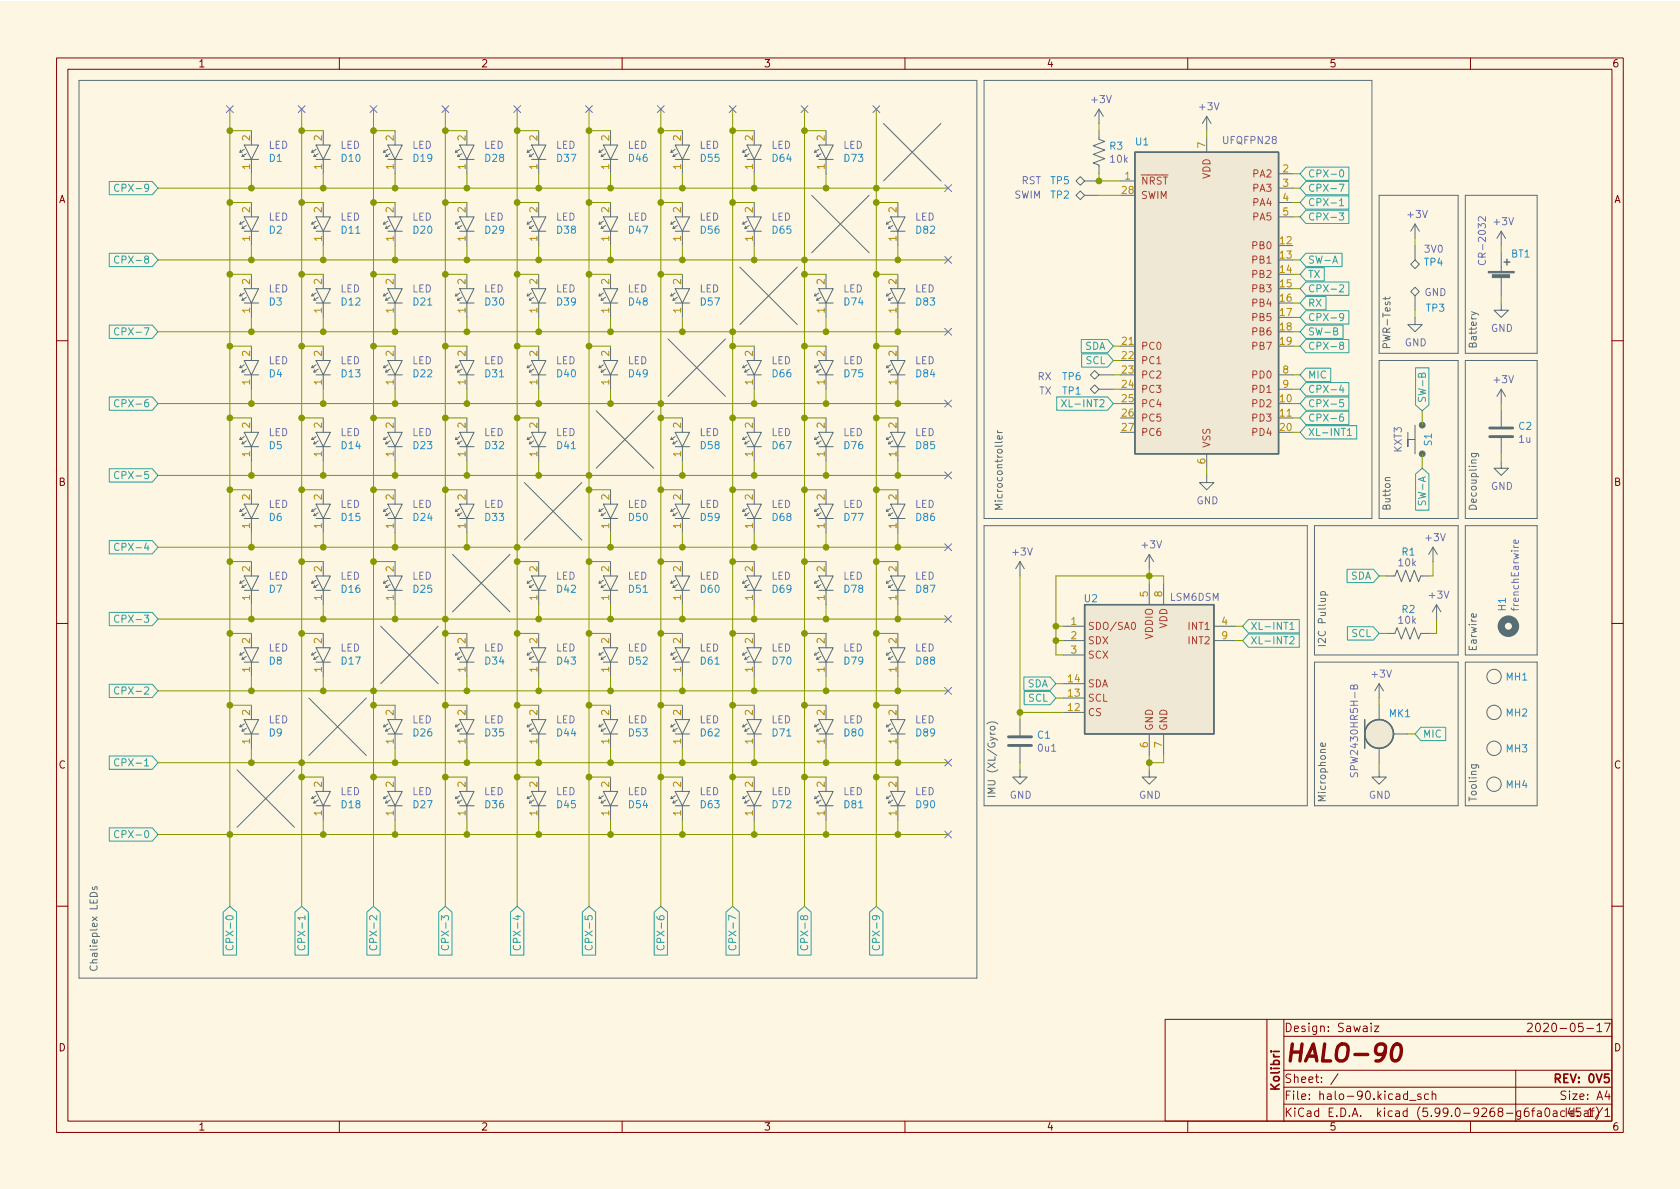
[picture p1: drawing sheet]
<svg xmlns="http://www.w3.org/2000/svg" width="297mm" height="210mm" viewBox="0 0 297 210" stroke-linecap="round" stroke-linejoin="round" font-family="sans-serif">
<defs><g id="words">
<text font-size="4.2" fill="#840000" x="227" y="187.8">HALO-90</text>
<g font-size="2.1" fill="#840000">
<text x="227" y="182.5">Design: Sawaiz</text>
<text x="274.3" y="182.5">2020-05-17</text>
<text x="227" y="191.5">Sheet: /</text>
<text x="275.7" y="191.5">REV: 0V5</text>
<text x="226.3" y="192.6" transform="rotate(-90 226.3 192.6)">Kolibri</text>
<text x="227" y="197.5">KiCad E.D.A. kicad (5.99.0-9268-g6fa0ac45af)</text>
<text x="227" y="194.5">File: halo-90.kicad_sch</text>
<text x="276.9" y="194.5">Size: A4</text>
<text x="279" y="197.5">Id: 1/1</text>
</g>
<g font-size="1.8" fill="#840000">
<text x="35" y="11.9">1</text>
<text x="85" y="11.9">2</text>
<text x="135" y="11.9">3</text>
<text x="185" y="11.9">4</text>
<text x="235" y="11.9">5</text>
<text x="285" y="11.9">6</text>
<text x="10.3" y="35.9">A</text>
<text x="285.3" y="35.9">A</text>
<text x="10.3" y="85.9">B</text>
<text x="285.3" y="85.9">B</text>
<text x="10.3" y="135.9">C</text>
<text x="285.3" y="135.9">C</text>
<text x="10.3" y="185.9">D</text>
<text x="285.3" y="185.9">D</text>
<text x="35" y="199.9">1</text>
<text x="85" y="199.9">2</text>
<text x="135" y="199.9">3</text>
<text x="185" y="199.9">4</text>
<text x="235" y="199.9">5</text>
<text x="285" y="199.9">6</text>
</g>
<g font-size="1.8" fill="#6c71c4">
<text x="193.1" y="18.2">+3V</text>
<text x="212.1" y="19.5">+3V</text>
<text x="47.5" y="26.3">LED</text>
<text x="60.2" y="26.3">LED</text>
<text x="72.9" y="26.3">LED</text>
<text x="85.6" y="26.3">LED</text>
<text x="98.3" y="26.3">LED</text>
<text x="111" y="26.3">LED</text>
<text x="123.7" y="26.3">LED</text>
<text x="136.4" y="26.3">LED</text>
<text x="149.1" y="26.3">LED</text>
<text x="196.4" y="28.8">10k</text>
<text x="216.4" y="25.5">UFQFPN28</text>
<text x="179.3" y="35.1">SWIM</text>
<text x="180.6" y="32.6">RST</text>
<text x="47.5" y="39">LED</text>
<text x="60.2" y="39">LED</text>
<text x="72.9" y="39">LED</text>
<text x="85.6" y="39">LED</text>
<text x="98.3" y="39">LED</text>
<text x="111" y="39">LED</text>
<text x="123.7" y="39">LED</text>
<text x="136.4" y="39">LED</text>
<text x="161.8" y="39">LED</text>
<text x="249" y="38.5">+3V</text>
<text x="264.2" y="39.8">+3V</text>
<text x="251.9" y="44.7">3V0</text>
<text x="262.7" y="46.1" transform="rotate(-90 262.7 46.1)">CR-2032</text>
<text x="47.5" y="51.7">LED</text>
<text x="60.2" y="51.7">LED</text>
<text x="72.9" y="51.7">LED</text>
<text x="85.6" y="51.7">LED</text>
<text x="98.3" y="51.7">LED</text>
<text x="111" y="51.7">LED</text>
<text x="123.7" y="51.7">LED</text>
<text x="149.1" y="51.7">LED</text>
<text x="161.8" y="51.7">LED</text>
<text x="251.8" y="52.3">GND</text>
<text x="263.6" y="58.7">GND</text>
<text x="47.5" y="64.4">LED</text>
<text x="60.2" y="64.4">LED</text>
<text x="72.9" y="64.4">LED</text>
<text x="85.6" y="64.4">LED</text>
<text x="98.3" y="64.4">LED</text>
<text x="111" y="64.4">LED</text>
<text x="136.4" y="64.4">LED</text>
<text x="149.1" y="64.4">LED</text>
<text x="161.8" y="64.4">LED</text>
<text x="248.4" y="61.2">GND</text>
<text x="183.5" y="67.2">RX</text>
<text x="183.7" y="69.7">TX</text>
<text x="264.2" y="67.7">+3V</text>
<text x="47.5" y="77.1">LED</text>
<text x="60.2" y="77.1">LED</text>
<text x="72.9" y="77.1">LED</text>
<text x="85.6" y="77.1">LED</text>
<text x="98.3" y="77.1">LED</text>
<text x="123.7" y="77.1">LED</text>
<text x="136.4" y="77.1">LED</text>
<text x="149.1" y="77.1">LED</text>
<text x="161.8" y="77.1">LED</text>
<text x="247.8" y="80" transform="rotate(-90 247.8 80)">KXT3</text>
<text x="268.6" y="78.3">1u</text>
<text x="47.5" y="89.8">LED</text>
<text x="60.2" y="89.8">LED</text>
<text x="72.9" y="89.8">LED</text>
<text x="85.6" y="89.8">LED</text>
<text x="111" y="89.8">LED</text>
<text x="123.7" y="89.8">LED</text>
<text x="136.4" y="89.8">LED</text>
<text x="149.1" y="89.8">LED</text>
<text x="161.8" y="89.8">LED</text>
<text x="211.5" y="89.2">GND</text>
<text x="263.6" y="86.6">GND</text>
<text x="252.1" y="95.7">+3V</text>
<text x="179.1" y="98.2">+3V</text>
<text x="202" y="97">+3V</text>
<text x="247.3" y="100.1">10k</text>
<text x="47.5" y="102.5">LED</text>
<text x="60.2" y="102.5">LED</text>
<text x="72.9" y="102.5">LED</text>
<text x="98.3" y="102.5">LED</text>
<text x="111" y="102.5">LED</text>
<text x="123.7" y="102.5">LED</text>
<text x="136.4" y="102.5">LED</text>
<text x="149.1" y="102.5">LED</text>
<text x="161.8" y="102.5">LED</text>
<text x="206.9" y="106.2">LSM6DSM</text>
<text x="252.8" y="105.8">+3V</text>
<text x="268.5" y="107.6" transform="rotate(-90 268.5 107.6)">frenchEarwire</text>
<text x="247.3" y="110.3">10k</text>
<text x="47.5" y="115.2">LED</text>
<text x="60.2" y="115.2">LED</text>
<text x="85.6" y="115.2">LED</text>
<text x="98.3" y="115.2">LED</text>
<text x="111" y="115.2">LED</text>
<text x="123.7" y="115.2">LED</text>
<text x="136.4" y="115.2">LED</text>
<text x="149.1" y="115.2">LED</text>
<text x="161.8" y="115.2">LED</text>
<text x="242.6" y="119.8">+3V</text>
<text x="47.5" y="127.9">LED</text>
<text x="72.9" y="127.9">LED</text>
<text x="85.6" y="127.9">LED</text>
<text x="98.3" y="127.9">LED</text>
<text x="111" y="127.9">LED</text>
<text x="123.7" y="127.9">LED</text>
<text x="136.4" y="127.9">LED</text>
<text x="149.1" y="127.9">LED</text>
<text x="161.8" y="127.9">LED</text>
<text x="183.6" y="132.9">0u1</text>
<text x="240.1" y="136.6" transform="rotate(-90 240.1 136.6)">SPW2430HR5H-B</text>
<text x="60.2" y="140.6">LED</text>
<text x="72.9" y="140.6">LED</text>
<text x="85.6" y="140.6">LED</text>
<text x="98.3" y="140.6">LED</text>
<text x="111" y="140.6">LED</text>
<text x="123.7" y="140.6">LED</text>
<text x="136.4" y="140.6">LED</text>
<text x="149.1" y="140.6">LED</text>
<text x="161.8" y="140.6">LED</text>
<text x="178.5" y="141.2">GND</text>
<text x="201.4" y="141.2">GND</text>
<text x="242" y="141.2">GND</text>
</g>
<g font-size="1.8" fill="#b58900">
<text x="44.2" y="30" transform="rotate(-90 44.2 30)">1</text>
<text x="44.2" y="24.9" transform="rotate(-90 44.2 24.9)">2</text>
<text x="56.9" y="30" transform="rotate(-90 56.9 30)">1</text>
<text x="56.9" y="24.9" transform="rotate(-90 56.9 24.9)">2</text>
<text x="69.6" y="30" transform="rotate(-90 69.6 30)">1</text>
<text x="69.6" y="24.9" transform="rotate(-90 69.6 24.9)">2</text>
<text x="82.3" y="30" transform="rotate(-90 82.3 30)">1</text>
<text x="82.3" y="24.9" transform="rotate(-90 82.3 24.9)">2</text>
<text x="95" y="30" transform="rotate(-90 95 30)">1</text>
<text x="95" y="24.9" transform="rotate(-90 95 24.9)">2</text>
<text x="107.7" y="30" transform="rotate(-90 107.7 30)">1</text>
<text x="107.7" y="24.9" transform="rotate(-90 107.7 24.9)">2</text>
<text x="120.4" y="30" transform="rotate(-90 120.4 30)">1</text>
<text x="120.4" y="24.9" transform="rotate(-90 120.4 24.9)">2</text>
<text x="133.1" y="30" transform="rotate(-90 133.1 30)">1</text>
<text x="133.1" y="24.9" transform="rotate(-90 133.1 24.9)">2</text>
<text x="145.8" y="30" transform="rotate(-90 145.8 30)">1</text>
<text x="145.8" y="24.9" transform="rotate(-90 145.8 24.9)">2</text>
<text x="213.1" y="26.1" transform="rotate(-90 213.1 26.1)">7</text>
<text x="198.4" y="34.3">28</text>
<text x="198.9" y="31.7">1</text>
<text x="226.8" y="30.5">2</text>
<text x="226.8" y="33">3</text>
<text x="226.8" y="35.6">4</text>
<text x="44.2" y="37.6" transform="rotate(-90 44.2 37.6)">2</text>
<text x="56.9" y="37.6" transform="rotate(-90 56.9 37.6)">2</text>
<text x="69.6" y="37.6" transform="rotate(-90 69.6 37.6)">2</text>
<text x="82.3" y="37.6" transform="rotate(-90 82.3 37.6)">2</text>
<text x="95" y="37.6" transform="rotate(-90 95 37.6)">2</text>
<text x="107.7" y="37.6" transform="rotate(-90 107.7 37.6)">2</text>
<text x="120.4" y="37.6" transform="rotate(-90 120.4 37.6)">2</text>
<text x="133.1" y="37.6" transform="rotate(-90 133.1 37.6)">2</text>
<text x="158.5" y="37.6" transform="rotate(-90 158.5 37.6)">2</text>
<text x="226.8" y="38.1">5</text>
<text x="44.2" y="42.7" transform="rotate(-90 44.2 42.7)">1</text>
<text x="56.9" y="42.7" transform="rotate(-90 56.9 42.7)">1</text>
<text x="69.6" y="42.7" transform="rotate(-90 69.6 42.7)">1</text>
<text x="82.3" y="42.7" transform="rotate(-90 82.3 42.7)">1</text>
<text x="95" y="42.7" transform="rotate(-90 95 42.7)">1</text>
<text x="107.7" y="42.7" transform="rotate(-90 107.7 42.7)">1</text>
<text x="120.4" y="42.7" transform="rotate(-90 120.4 42.7)">1</text>
<text x="133.1" y="42.7" transform="rotate(-90 133.1 42.7)">1</text>
<text x="158.5" y="42.7" transform="rotate(-90 158.5 42.7)">1</text>
<text x="226.3" y="43.2">12</text>
<text x="226.3" y="45.7">13</text>
<text x="44.2" y="50.3" transform="rotate(-90 44.2 50.3)">2</text>
<text x="56.9" y="50.3" transform="rotate(-90 56.9 50.3)">2</text>
<text x="69.6" y="50.3" transform="rotate(-90 69.6 50.3)">2</text>
<text x="82.3" y="50.3" transform="rotate(-90 82.3 50.3)">2</text>
<text x="95" y="50.3" transform="rotate(-90 95 50.3)">2</text>
<text x="107.7" y="50.3" transform="rotate(-90 107.7 50.3)">2</text>
<text x="120.4" y="50.3" transform="rotate(-90 120.4 50.3)">2</text>
<text x="145.8" y="50.3" transform="rotate(-90 145.8 50.3)">2</text>
<text x="158.5" y="50.3" transform="rotate(-90 158.5 50.3)">2</text>
<text x="226.3" y="48.3">14</text>
<text x="226.3" y="50.8">15</text>
<text x="226.3" y="53.3">16</text>
<text x="44.2" y="55.4" transform="rotate(-90 44.2 55.4)">1</text>
<text x="56.9" y="55.4" transform="rotate(-90 56.9 55.4)">1</text>
<text x="69.6" y="55.4" transform="rotate(-90 69.6 55.4)">1</text>
<text x="82.3" y="55.4" transform="rotate(-90 82.3 55.4)">1</text>
<text x="95" y="55.4" transform="rotate(-90 95 55.4)">1</text>
<text x="107.7" y="55.4" transform="rotate(-90 107.7 55.4)">1</text>
<text x="120.4" y="55.4" transform="rotate(-90 120.4 55.4)">1</text>
<text x="145.8" y="55.4" transform="rotate(-90 145.8 55.4)">1</text>
<text x="158.5" y="55.4" transform="rotate(-90 158.5 55.4)">1</text>
<text x="226.3" y="55.9">17</text>
<text x="226.3" y="58.4">18</text>
<text x="44.2" y="63" transform="rotate(-90 44.2 63)">2</text>
<text x="56.9" y="63" transform="rotate(-90 56.9 63)">2</text>
<text x="69.6" y="63" transform="rotate(-90 69.6 63)">2</text>
<text x="82.3" y="63" transform="rotate(-90 82.3 63)">2</text>
<text x="95" y="63" transform="rotate(-90 95 63)">2</text>
<text x="107.7" y="63" transform="rotate(-90 107.7 63)">2</text>
<text x="133.1" y="63" transform="rotate(-90 133.1 63)">2</text>
<text x="145.8" y="63" transform="rotate(-90 145.8 63)">2</text>
<text x="158.5" y="63" transform="rotate(-90 158.5 63)">2</text>
<text x="198.4" y="61">21</text>
<text x="198.4" y="63.5">22</text>
<text x="226.3" y="61">19</text>
<text x="44.2" y="68.1" transform="rotate(-90 44.2 68.1)">1</text>
<text x="56.9" y="68.1" transform="rotate(-90 56.9 68.1)">1</text>
<text x="69.6" y="68.1" transform="rotate(-90 69.6 68.1)">1</text>
<text x="82.3" y="68.1" transform="rotate(-90 82.3 68.1)">1</text>
<text x="95" y="68.1" transform="rotate(-90 95 68.1)">1</text>
<text x="107.7" y="68.1" transform="rotate(-90 107.7 68.1)">1</text>
<text x="133.1" y="68.1" transform="rotate(-90 133.1 68.1)">1</text>
<text x="145.8" y="68.1" transform="rotate(-90 145.8 68.1)">1</text>
<text x="158.5" y="68.1" transform="rotate(-90 158.5 68.1)">1</text>
<text x="198.4" y="66">23</text>
<text x="198.4" y="68.6">24</text>
<text x="198.4" y="71.1">25</text>
<text x="226.3" y="71.1">10</text>
<text x="226.8" y="66">8</text>
<text x="226.8" y="68.6">9</text>
<text x="44.2" y="75.7" transform="rotate(-90 44.2 75.7)">2</text>
<text x="56.9" y="75.7" transform="rotate(-90 56.9 75.7)">2</text>
<text x="69.6" y="75.7" transform="rotate(-90 69.6 75.7)">2</text>
<text x="82.3" y="75.7" transform="rotate(-90 82.3 75.7)">2</text>
<text x="95" y="75.7" transform="rotate(-90 95 75.7)">2</text>
<text x="120.4" y="75.7" transform="rotate(-90 120.4 75.7)">2</text>
<text x="133.1" y="75.7" transform="rotate(-90 133.1 75.7)">2</text>
<text x="145.8" y="75.7" transform="rotate(-90 145.8 75.7)">2</text>
<text x="158.5" y="75.7" transform="rotate(-90 158.5 75.7)">2</text>
<text x="198.4" y="73.7">26</text>
<text x="198.4" y="76.2">27</text>
<text x="226.3" y="73.7">11</text>
<text x="226.3" y="76.2">20</text>
<text x="44.2" y="80.8" transform="rotate(-90 44.2 80.8)">1</text>
<text x="56.9" y="80.8" transform="rotate(-90 56.9 80.8)">1</text>
<text x="69.6" y="80.8" transform="rotate(-90 69.6 80.8)">1</text>
<text x="82.3" y="80.8" transform="rotate(-90 82.3 80.8)">1</text>
<text x="95" y="80.8" transform="rotate(-90 95 80.8)">1</text>
<text x="120.4" y="80.8" transform="rotate(-90 120.4 80.8)">1</text>
<text x="133.1" y="80.8" transform="rotate(-90 133.1 80.8)">1</text>
<text x="145.8" y="80.8" transform="rotate(-90 145.8 80.8)">1</text>
<text x="158.5" y="80.8" transform="rotate(-90 158.5 80.8)">1</text>
<text x="213.1" y="82" transform="rotate(-90 213.1 82)">6</text>
<text x="44.2" y="88.4" transform="rotate(-90 44.2 88.4)">2</text>
<text x="56.9" y="88.4" transform="rotate(-90 56.9 88.4)">2</text>
<text x="69.6" y="88.4" transform="rotate(-90 69.6 88.4)">2</text>
<text x="82.3" y="88.4" transform="rotate(-90 82.3 88.4)">2</text>
<text x="107.7" y="88.4" transform="rotate(-90 107.7 88.4)">2</text>
<text x="120.4" y="88.4" transform="rotate(-90 120.4 88.4)">2</text>
<text x="133.1" y="88.4" transform="rotate(-90 133.1 88.4)">2</text>
<text x="145.8" y="88.4" transform="rotate(-90 145.8 88.4)">2</text>
<text x="158.5" y="88.4" transform="rotate(-90 158.5 88.4)">2</text>
<text x="44.2" y="93.5" transform="rotate(-90 44.2 93.5)">1</text>
<text x="56.9" y="93.5" transform="rotate(-90 56.9 93.5)">1</text>
<text x="69.6" y="93.5" transform="rotate(-90 69.6 93.5)">1</text>
<text x="82.3" y="93.5" transform="rotate(-90 82.3 93.5)">1</text>
<text x="107.7" y="93.5" transform="rotate(-90 107.7 93.5)">1</text>
<text x="120.4" y="93.5" transform="rotate(-90 120.4 93.5)">1</text>
<text x="133.1" y="93.5" transform="rotate(-90 133.1 93.5)">1</text>
<text x="145.8" y="93.5" transform="rotate(-90 145.8 93.5)">1</text>
<text x="158.5" y="93.5" transform="rotate(-90 158.5 93.5)">1</text>
<text x="44.2" y="101.1" transform="rotate(-90 44.2 101.1)">2</text>
<text x="56.9" y="101.1" transform="rotate(-90 56.9 101.1)">2</text>
<text x="69.6" y="101.1" transform="rotate(-90 69.6 101.1)">2</text>
<text x="95" y="101.1" transform="rotate(-90 95 101.1)">2</text>
<text x="107.7" y="101.1" transform="rotate(-90 107.7 101.1)">2</text>
<text x="120.4" y="101.1" transform="rotate(-90 120.4 101.1)">2</text>
<text x="133.1" y="101.1" transform="rotate(-90 133.1 101.1)">2</text>
<text x="145.8" y="101.1" transform="rotate(-90 145.8 101.1)">2</text>
<text x="158.5" y="101.1" transform="rotate(-90 158.5 101.1)">2</text>
<text x="44.2" y="106.2" transform="rotate(-90 44.2 106.2)">1</text>
<text x="56.9" y="106.2" transform="rotate(-90 56.9 106.2)">1</text>
<text x="69.6" y="106.2" transform="rotate(-90 69.6 106.2)">1</text>
<text x="95" y="106.2" transform="rotate(-90 95 106.2)">1</text>
<text x="107.7" y="106.2" transform="rotate(-90 107.7 106.2)">1</text>
<text x="120.4" y="106.2" transform="rotate(-90 120.4 106.2)">1</text>
<text x="133.1" y="106.2" transform="rotate(-90 133.1 106.2)">1</text>
<text x="145.8" y="106.2" transform="rotate(-90 145.8 106.2)">1</text>
<text x="158.5" y="106.2" transform="rotate(-90 158.5 106.2)">1</text>
<text x="202.9" y="105.5" transform="rotate(-90 202.9 105.5)">5</text>
<text x="205.5" y="105.5" transform="rotate(-90 205.5 105.5)">8</text>
<text x="44.2" y="113.8" transform="rotate(-90 44.2 113.8)">2</text>
<text x="56.9" y="113.8" transform="rotate(-90 56.9 113.8)">2</text>
<text x="82.3" y="113.8" transform="rotate(-90 82.3 113.8)">2</text>
<text x="95" y="113.8" transform="rotate(-90 95 113.8)">2</text>
<text x="107.7" y="113.8" transform="rotate(-90 107.7 113.8)">2</text>
<text x="120.4" y="113.8" transform="rotate(-90 120.4 113.8)">2</text>
<text x="133.1" y="113.8" transform="rotate(-90 133.1 113.8)">2</text>
<text x="145.8" y="113.8" transform="rotate(-90 145.8 113.8)">2</text>
<text x="158.5" y="113.8" transform="rotate(-90 158.5 113.8)">2</text>
<text x="189.4" y="110.5">1</text>
<text x="189.4" y="113">2</text>
<text x="216" y="110.5">4</text>
<text x="216" y="113">9</text>
<text x="44.2" y="118.9" transform="rotate(-90 44.2 118.9)">1</text>
<text x="56.9" y="118.9" transform="rotate(-90 56.9 118.9)">1</text>
<text x="82.3" y="118.9" transform="rotate(-90 82.3 118.9)">1</text>
<text x="95" y="118.9" transform="rotate(-90 95 118.9)">1</text>
<text x="107.7" y="118.9" transform="rotate(-90 107.7 118.9)">1</text>
<text x="120.4" y="118.9" transform="rotate(-90 120.4 118.9)">1</text>
<text x="133.1" y="118.9" transform="rotate(-90 133.1 118.9)">1</text>
<text x="145.8" y="118.9" transform="rotate(-90 145.8 118.9)">1</text>
<text x="158.5" y="118.9" transform="rotate(-90 158.5 118.9)">1</text>
<text x="189.4" y="115.6">3</text>
<text x="188.9" y="125.7">12</text>
<text x="188.9" y="123.2">13</text>
<text x="188.9" y="120.6">14</text>
<text x="44.2" y="131.6" transform="rotate(-90 44.2 131.6)">1</text>
<text x="44.2" y="126.5" transform="rotate(-90 44.2 126.5)">2</text>
<text x="69.6" y="131.6" transform="rotate(-90 69.6 131.6)">1</text>
<text x="69.6" y="126.5" transform="rotate(-90 69.6 126.5)">2</text>
<text x="82.3" y="131.6" transform="rotate(-90 82.3 131.6)">1</text>
<text x="82.3" y="126.5" transform="rotate(-90 82.3 126.5)">2</text>
<text x="95" y="131.6" transform="rotate(-90 95 131.6)">1</text>
<text x="95" y="126.5" transform="rotate(-90 95 126.5)">2</text>
<text x="107.7" y="131.6" transform="rotate(-90 107.7 131.6)">1</text>
<text x="107.7" y="126.5" transform="rotate(-90 107.7 126.5)">2</text>
<text x="120.4" y="131.6" transform="rotate(-90 120.4 131.6)">1</text>
<text x="120.4" y="126.5" transform="rotate(-90 120.4 126.5)">2</text>
<text x="133.1" y="131.6" transform="rotate(-90 133.1 131.6)">1</text>
<text x="133.1" y="126.5" transform="rotate(-90 133.1 126.5)">2</text>
<text x="145.8" y="131.6" transform="rotate(-90 145.8 131.6)">1</text>
<text x="145.8" y="126.5" transform="rotate(-90 145.8 126.5)">2</text>
<text x="158.5" y="131.6" transform="rotate(-90 158.5 131.6)">1</text>
<text x="158.5" y="126.5" transform="rotate(-90 158.5 126.5)">2</text>
<text x="202.9" y="132.2" transform="rotate(-90 202.9 132.2)">6</text>
<text x="205.5" y="132.2" transform="rotate(-90 205.5 132.2)">7</text>
<text x="56.9" y="139.2" transform="rotate(-90 56.9 139.2)">2</text>
<text x="69.6" y="139.2" transform="rotate(-90 69.6 139.2)">2</text>
<text x="82.3" y="139.2" transform="rotate(-90 82.3 139.2)">2</text>
<text x="95" y="139.2" transform="rotate(-90 95 139.2)">2</text>
<text x="107.7" y="139.2" transform="rotate(-90 107.7 139.2)">2</text>
<text x="120.4" y="139.2" transform="rotate(-90 120.4 139.2)">2</text>
<text x="133.1" y="139.2" transform="rotate(-90 133.1 139.2)">2</text>
<text x="145.8" y="139.2" transform="rotate(-90 145.8 139.2)">2</text>
<text x="158.5" y="139.2" transform="rotate(-90 158.5 139.2)">2</text>
<text x="56.9" y="144.3" transform="rotate(-90 56.9 144.3)">1</text>
<text x="69.6" y="144.3" transform="rotate(-90 69.6 144.3)">1</text>
<text x="82.3" y="144.3" transform="rotate(-90 82.3 144.3)">1</text>
<text x="95" y="144.3" transform="rotate(-90 95 144.3)">1</text>
<text x="107.7" y="144.3" transform="rotate(-90 107.7 144.3)">1</text>
<text x="120.4" y="144.3" transform="rotate(-90 120.4 144.3)">1</text>
<text x="133.1" y="144.3" transform="rotate(-90 133.1 144.3)">1</text>
<text x="145.8" y="144.3" transform="rotate(-90 145.8 144.3)">1</text>
<text x="158.5" y="144.3" transform="rotate(-90 158.5 144.3)">1</text>
</g>
<g font-size="1.8" fill="#268bd2">
<text x="47.6" y="28.6">D1</text>
<text x="60.4" y="28.6">D10</text>
<text x="73.1" y="28.6">D19</text>
<text x="85.8" y="28.6">D28</text>
<text x="98.5" y="28.6">D37</text>
<text x="111.2" y="28.6">D46</text>
<text x="123.9" y="28.6">D55</text>
<text x="136.6" y="28.6">D64</text>
<text x="149.3" y="28.6">D73</text>
<text x="196.2" y="26.5">R3</text>
<text x="200.8" y="25.7">U1</text>
<text x="185.8" y="32.6">TP5</text>
<text x="185.8" y="35.1">TP2</text>
<text x="47.6" y="41.3">D2</text>
<text x="60.4" y="41.3">D11</text>
<text x="73.1" y="41.3">D20</text>
<text x="85.8" y="41.3">D29</text>
<text x="98.5" y="41.3">D38</text>
<text x="111.2" y="41.3">D47</text>
<text x="123.9" y="41.3">D56</text>
<text x="136.6" y="41.3">D65</text>
<text x="162" y="41.3">D82</text>
<text x="251.8" y="47">TP4</text>
<text x="267.2" y="45.5">BT1</text>
<text x="47.6" y="54">D3</text>
<text x="60.4" y="54">D12</text>
<text x="73.1" y="54">D21</text>
<text x="85.8" y="54">D30</text>
<text x="98.5" y="54">D39</text>
<text x="111.2" y="54">D48</text>
<text x="123.9" y="54">D57</text>
<text x="149.3" y="54">D74</text>
<text x="162" y="54">D83</text>
<text x="252.2" y="55.1">TP3</text>
<text x="47.6" y="66.7">D4</text>
<text x="60.4" y="66.7">D13</text>
<text x="73.1" y="66.7">D22</text>
<text x="85.8" y="66.7">D31</text>
<text x="98.5" y="66.7">D40</text>
<text x="111.2" y="66.7">D49</text>
<text x="136.6" y="66.7">D66</text>
<text x="149.3" y="66.7">D75</text>
<text x="162" y="66.7">D84</text>
<text x="187.9" y="67.2">TP6</text>
<text x="187.9" y="69.7">TP1</text>
<text x="268.5" y="76">C2</text>
<text x="47.6" y="79.4">D5</text>
<text x="60.4" y="79.4">D14</text>
<text x="73.1" y="79.4">D23</text>
<text x="85.8" y="79.4">D32</text>
<text x="98.5" y="79.4">D41</text>
<text x="123.9" y="79.4">D58</text>
<text x="136.6" y="79.4">D67</text>
<text x="149.3" y="79.4">D76</text>
<text x="162" y="79.4">D85</text>
<text x="253.2" y="78.8" transform="rotate(-90 253.2 78.8)">S1</text>
<text x="47.6" y="92.1">D6</text>
<text x="60.4" y="92.1">D15</text>
<text x="73.1" y="92.1">D24</text>
<text x="85.8" y="92.1">D33</text>
<text x="111.2" y="92.1">D50</text>
<text x="123.9" y="92.1">D59</text>
<text x="136.6" y="92.1">D68</text>
<text x="149.3" y="92.1">D77</text>
<text x="162" y="92.1">D86</text>
<text x="247.9" y="98.2">R1</text>
<text x="47.6" y="104.8">D7</text>
<text x="60.4" y="104.8">D16</text>
<text x="73.1" y="104.8">D25</text>
<text x="98.5" y="104.8">D42</text>
<text x="111.2" y="104.8">D51</text>
<text x="123.9" y="104.8">D60</text>
<text x="136.6" y="104.8">D69</text>
<text x="149.3" y="104.8">D78</text>
<text x="162" y="104.8">D87</text>
<text x="191.7" y="106.5">U2</text>
<text x="266.2" y="108" transform="rotate(-90 266.2 108)">H1</text>
<text x="247.9" y="108.4">R2</text>
<text x="47.6" y="117.5">D8</text>
<text x="60.4" y="117.5">D17</text>
<text x="85.8" y="117.5">D34</text>
<text x="98.5" y="117.5">D43</text>
<text x="111.2" y="117.5">D52</text>
<text x="123.9" y="117.5">D61</text>
<text x="136.6" y="117.5">D70</text>
<text x="149.3" y="117.5">D79</text>
<text x="162" y="117.5">D88</text>
<text x="266.3" y="120.3">MH1</text>
<text x="47.6" y="130.2">D9</text>
<text x="73.1" y="130.2">D26</text>
<text x="85.8" y="130.2">D35</text>
<text x="98.5" y="130.2">D44</text>
<text x="111.2" y="130.2">D53</text>
<text x="123.9" y="130.2">D62</text>
<text x="136.6" y="130.2">D71</text>
<text x="149.3" y="130.2">D80</text>
<text x="162" y="130.2">D89</text>
<text x="183.4" y="130.6">C1</text>
<text x="245.6" y="126.8">MK1</text>
<text x="266.3" y="126.7">MH2</text>
<text x="266.3" y="133">MH3</text>
<text x="60.4" y="142.9">D18</text>
<text x="73.1" y="142.9">D27</text>
<text x="85.8" y="142.9">D36</text>
<text x="98.5" y="142.9">D45</text>
<text x="111.2" y="142.9">D54</text>
<text x="123.9" y="142.9">D63</text>
<text x="136.6" y="142.9">D72</text>
<text x="149.3" y="142.9">D81</text>
<text x="162" y="142.9">D90</text>
<text x="266.3" y="139.4">MH4</text>
</g>
<g font-size="1.8" fill="#2aa198">
<text x="21.4" y="33.9">CPX-9</text>
<text x="231.2" y="33.9">CPX-7</text>
<text x="231.2" y="31.4">CPX-0</text>
<text x="231.2" y="39">CPX-3</text>
<text x="231.2" y="36.4">CPX-1</text>
<text x="21.4" y="46.6">CPX-8</text>
<text x="231.2" y="46.6">SW-A</text>
<text x="231.2" y="49.1">TX</text>
<text x="231.2" y="51.7">CPX-2</text>
<text x="21.4" y="59.3">CPX-7</text>
<text x="231.2" y="59.3">SW-B</text>
<text x="231.2" y="54.2">RX</text>
<text x="231.2" y="56.8">CPX-9</text>
<text x="191.8" y="61.8">SDA</text>
<text x="192" y="64.4">SCL</text>
<text x="231.2" y="61.8">CPX-8</text>
<text x="231.2" y="69.5">CPX-4</text>
<text x="231.2" y="66.9">MIC</text>
<text x="252.1" y="71.3" transform="rotate(-90 252.1 71.3)">SW-B</text>
<text x="21.4" y="72">CPX-6</text>
<text x="188.8" y="72">XL-INT2</text>
<text x="231.2" y="72">CPX-5</text>
<text x="231.2" y="74.5">CPX-6</text>
<text x="231.2" y="77.1">XL-INT1</text>
<text x="21.4" y="84.7">CPX-5</text>
<text x="252.1" y="88.8" transform="rotate(-90 252.1 88.8)">SW-A</text>
<text x="21.4" y="97.4">CPX-4</text>
<text x="238.8" y="102.5">SDA</text>
<text x="21.4" y="110.1">CPX-3</text>
<text x="221" y="113.9">XL-INT2</text>
<text x="221" y="111.4">XL-INT1</text>
<text x="239" y="112.6">SCL</text>
<text x="21.4" y="122.8">CPX-2</text>
<text x="181.6" y="121.5">SDA</text>
<text x="181.8" y="124.1">SCL</text>
<text x="251.5" y="130.4">MIC</text>
<text x="21.4" y="135.5">CPX-1</text>
<text x="21.4" y="148.2">CPX-0</text>
<text x="41.3" y="166.8" transform="rotate(-90 41.3 166.8)">CPX-0</text>
<text x="54" y="166.8" transform="rotate(-90 54 166.8)">CPX-1</text>
<text x="66.7" y="166.8" transform="rotate(-90 66.7 166.8)">CPX-2</text>
<text x="79.4" y="166.8" transform="rotate(-90 79.4 166.8)">CPX-3</text>
<text x="92.1" y="166.8" transform="rotate(-90 92.1 166.8)">CPX-4</text>
<text x="104.8" y="166.8" transform="rotate(-90 104.8 166.8)">CPX-5</text>
<text x="117.5" y="166.8" transform="rotate(-90 117.5 166.8)">CPX-6</text>
<text x="130.2" y="166.8" transform="rotate(-90 130.2 166.8)">CPX-7</text>
<text x="142.9" y="166.8" transform="rotate(-90 142.9 166.8)">CPX-8</text>
<text x="155.6" y="166.8" transform="rotate(-90 155.6 166.8)">CPX-9</text>
</g>
<g font-size="1.8" fill="#cb4b16">
<text x="201.7" y="32.6">~NRST</text>
<text x="201.7" y="35.2">SWIM</text>
<text x="214" y="31.7" transform="rotate(-90 214 31.7)">VDD</text>
<text x="221.6" y="31.4">PA2</text>
<text x="221.6" y="33.9">PA3</text>
<text x="221.6" y="36.4">PA4</text>
<text x="221.6" y="39">PA5</text>
<text x="221.6" y="44.1">PB0</text>
<text x="221.6" y="46.6">PB1</text>
<text x="221.6" y="49.1">PB2</text>
<text x="221.6" y="51.7">PB3</text>
<text x="221.6" y="54.2">PB4</text>
<text x="221.6" y="56.8">PB5</text>
<text x="221.6" y="59.3">PB6</text>
<text x="201.7" y="61.8">PC0</text>
<text x="201.7" y="64.4">PC1</text>
<text x="221.6" y="61.8">PB7</text>
<text x="201.7" y="66.9">PC2</text>
<text x="201.7" y="69.5">PC3</text>
<text x="221.6" y="66.9">PD0</text>
<text x="221.6" y="69.5">PD1</text>
<text x="201.7" y="72">PC4</text>
<text x="201.7" y="74.5">PC5</text>
<text x="201.7" y="77.1">PC6</text>
<text x="221.6" y="72">PD2</text>
<text x="221.6" y="74.5">PD3</text>
<text x="221.6" y="77.1">PD4</text>
<text x="214" y="79.2" transform="rotate(-90 214 79.2)">VSS</text>
<text x="192.3" y="111.4">SDO/SA0</text>
<text x="192.3" y="113.9">SDX</text>
<text x="203.8" y="113" transform="rotate(-90 203.8 113)">VDDIO</text>
<text x="206.4" y="111.2" transform="rotate(-90 206.4 111.2)">VDD</text>
<text x="210.3" y="111.4">INT1</text>
<text x="210.3" y="113.9">INT2</text>
<text x="192.3" y="116.5">SCX</text>
<text x="192.3" y="124.1">SCL</text>
<text x="192.3" y="121.5">SDA</text>
<text x="192.3" y="126.6">CS</text>
<text x="203.8" y="129.3" transform="rotate(-90 203.8 129.3)">GND</text>
<text x="206.4" y="129.3" transform="rotate(-90 206.4 129.3)">GND</text>
</g>
<g font-size="1.8" fill="#586e75">
<text x="245.8" y="60.7" transform="rotate(-90 245.8 60.7)">PWR-Test</text>
<text x="261.1" y="61" transform="rotate(-90 261.1 61)">Battery</text>
<text x="245.8" y="89.8" transform="rotate(-90 245.8 89.8)">Button</text>
<text x="177.3" y="90.4" transform="rotate(-90 177.3 90.4)">Microcontroller</text>
<text x="261.1" y="90.4" transform="rotate(-90 261.1 90.4)">Decoupling</text>
<text x="234.4" y="114.5" transform="rotate(-90 234.4 114.5)">I2C Pullup</text>
<text x="261.1" y="114.6" transform="rotate(-90 261.1 114.6)">Earwire</text>
<text x="176" y="141.2" transform="rotate(-90 176 141.2)">IMU (XL/Gyro)</text>
<text x="234.4" y="141.1" transform="rotate(-90 234.4 141.1)">Microphone</text>
<text x="261.1" y="141.3" transform="rotate(-90 261.1 141.3)">Tooling</text>
<text x="17.2" y="170.3" transform="rotate(-90 17.2 170.3)">Chalieplex LEDs</text>
</g>
</g></defs>
<path d="M0 .2h297v210.1h-297z" fill="#fdf6e3" stroke="#fdf6e3" stroke-width=".18"/>
<g fill="none" stroke="#840000" stroke-width=".18">
<path d="M10 10.2h277v190.1h-277zM12 12.2h273v186.1h-273zM60 10.2v2M110 10.2v2M160 10.2v2M210 10.2v2M260 10.2v2M10 60.2h2M285 60.2h2M10 110.2h2M285 110.2h2M10 160.2h2"/>
<path d="M285 160.2h2M60 198.3v2M110 198.3v2M160 198.3v2M206 180.3h79v18h-79zM210 198.3v2M224 180.3v18M227 192.3h58M227 180.3v18M227 183.3h58M227 195.3h58M227 189.3h58"/>
<path d="M236.6 189.9l-1.3 1.9M242.4 180.9v.2M242.4 181.4v1M243 181.4h.8l-.8 1h.8M249.2 194.6h1.2M251.2 193.5l-.3-.1-.3 .2 .1 .3 .5 .1v.4h-.6M252.6 193.5l-.5-.1-.2 .3v.4l.1 .3h.6M253.2 193.6l.2-.2 .4 .1 .1 .9M253.2 192.9v1.5M260 198.3v2M268 189.3v9M270.1 181.1l.5-.2 .3 .2v.3l-.9 1h.9"/>
<path d="M270.8 196.4h.6M271.4 195.9l-.4 .2v1.3M271.7 181l.2-.1a.81 .81 0 0 1 .5 .7 .81 .81 0 0 1-.3 .8h-.1a.81 .81 0 0 1-.6-.6 .81 .81 0 0 1 .3-.8zM271.9 196.5h.5l.1 .9M272.5 196.8l-.5 .1a.29 .29 0 0 0-.2 .2 .29 .29 0 0 0 .2 .3h.5M272.9 181.1l.6-.2 .2 .2 .1 .3-.9 1h.9M273.3 196.1l.2-.2a.8 .8 0 0 1 .5 .8 .8 .8 0 0 1-.5 .7l-.2-.1-.2-.4zM274.7 196.5h.5l.1 .9M275.3 196.8l-.5 .1a.29 .29 0 0 0-.2 .2 .29 .29 0 0 0 .2 .3h.5M276.6 196.5l-.4-.1-.3 .3v.4l.2 .3h.5M276.9 193l-.6-.1-.3 .3 .1 .4 .7 .3v.4l-.2 .1h-.6M276.9 195.9v1.5"/>
<path d="M277.6 195.9l-.4 1h1M277.9 196.4v1M278.3 196.5l-.4-.1-.3 .3v.4l.1 .3h.6M278.3 195.9v1.5"/>
</g>
<path d="M275 190.7l.7-.1 .2-.2-.1-.3-.2-.2h-.6v1.5" fill="none" stroke="#840000" stroke-width=".3"/>
<path d="M246.5 184.9a.68 .68 0 0 1 .7-.3 .68 .68 0 0 1 .5 .6 1.96 1.96 0 0 1-.9 2.4 .66 .66 0 0 1-.7-.6 2.7 2.7 0 0 1 .4-2.1z" fill="none" stroke="#840000" stroke-width=".6"/>
<path d="M263.4 77.2h4.1M263.4 75.7h4.1M178.3 131.8h4.1M178.3 130.3h4.1" fill="none" stroke="#586e75" stroke-width=".51"/>
<g fill="none" stroke="#586e75" stroke-width=".18">
<path d="M14 14.2h158.7v158.8h-158.7zM174 14.2h68.6v77.5h-68.6zM194.3 19.3l-.8 1.3M194.3 19.3v2.5M194.3 19.3l.8 1.3M42.4 39.6h.4M42.4 26.9h.4M42.5 26.5l-.1 .4M42.5 39.2l-.1 .4M42.8 27.7h.4M42.9 27.3l-.1 .4M42.9 40l-.1 .4"/>
<path d="M43.2 25.6h2.5l-1.3 2.6zM43.2 38.3h2.5l-1.3 2.6zM43.2 28.2h2.5M43.2 26.4l-.8 .5M43.2 39.1l-.8 .5M43.6 27.2l-.8 .5M43.6 39.9l-.8 .5M44.4 23.1v2.5M44.4 28.2v2.5M44.4 35.8v2.5M55.1 39.6h.4M55.1 26.9h.4"/>
<path d="M55.2 39.2l-.1 .4M55.2 26.5l-.1 .4M55.5 27.7h.4M55.6 40l-.1 .4M55.6 27.3l-.1 .4M55.9 38.3h2.5l-1.3 2.6zM55.9 25.6h2.5l-1.3 2.6zM55.9 39.1l-.8 .5M55.9 28.2h2.5M55.9 26.4l-.8 .5M56.3 39.9l-.8 .5M56.3 27.2l-.8 .5"/>
<path d="M57.1 23.1v2.5M57.1 28.2v2.5M57.1 35.8v2.5M67.8 39.6h.4M67.8 26.9h.4M67.9 39.2l-.1 .4M67.9 26.5l-.1 .4M68.2 27.7h.4M68.3 40l-.1 .4M68.3 27.3l-.1 .4M68.6 38.3h2.5l-1.3 2.6zM68.6 25.6h2.5l-1.3 2.6z"/>
<path d="M68.6 28.2h2.5M68.6 39.1l-.8 .5M68.6 26.4l-.8 .5M69 39.9l-.8 .5M69 27.2l-.8 .5M69.8 23.1v2.5M69.8 28.2v2.5M69.8 35.8v2.5M80.5 39.6h.4M80.5 26.9h.4M80.6 39.2l-.1 .4M80.6 26.5l-.1 .4"/>
<path d="M80.9 27.7h.4M81 27.3l-.1 .4M81 40l-.1 .4M81.3 38.3h2.5l-1.3 2.6zM81.3 25.6h2.5l-1.3 2.6zM81.3 28.2h2.5M81.3 39.1l-.8 .5M81.3 26.4l-.8 .5M81.7 39.9l-.8 .5M81.7 27.2l-.8 .5M82.5 23.1v2.5M82.5 28.2v2.5"/>
<path d="M82.5 35.8v2.5M93.2 39.6h.4M93.2 26.9h.4M93.3 26.5l-.1 .4M93.3 39.2l-.1 .4M93.6 27.7h.4M93.7 27.3l-.1 .4M93.7 40l-.1 .4M94 25.6h2.5l-1.3 2.6zM94 38.3h2.5l-1.3 2.6zM94 28.2h2.5M94 26.4l-.8 .5"/>
<path d="M94 39.1l-.8 .5M94.4 27.2l-.8 .5M94.4 39.9l-.8 .5M95.2 23.1v2.5M95.2 28.2v2.5M95.2 35.8v2.5M105.9 39.6h.4M105.9 26.9h.4M106 39.2l-.1 .4M106 26.5l-.1 .4M106.3 27.7h.4M106.4 40l-.1 .4"/>
<path d="M106.4 27.3l-.1 .4M106.7 38.3h2.5l-1.3 2.6zM106.7 25.6h2.5l-1.3 2.6zM106.7 39.1l-.8 .5M106.7 28.2h2.5M106.7 26.4l-.8 .5M107.1 39.9l-.8 .5M107.1 27.2l-.8 .5M107.9 23.1v2.5M107.9 28.2v2.5M107.9 35.8v2.5M118.6 39.6h.4"/>
<path d="M118.6 26.9h.4M118.7 26.5l-.1 .4M118.7 39.2l-.1 .4M119 27.7h.4M119.1 27.3l-.1 .4M119.1 40l-.1 .4M119.4 25.6h2.5l-1.3 2.6zM119.4 38.3h2.5l-1.3 2.6zM119.4 28.2h2.5M119.4 26.4l-.8 .5M119.4 39.1l-.8 .5M119.8 27.2l-.8 .5"/>
<path d="M119.8 39.9l-.8 .5M120.6 23.1v2.5M120.6 28.2v2.5M120.6 35.8v2.5M131.3 39.6h.4M131.3 26.9h.4M131.4 26.5l-.1 .4M131.4 39.2l-.1 .4M131.7 27.7h.4M131.8 27.3l-.1 .4M131.8 40l-.1 .4M132.1 25.6h2.5l-1.3 2.6z"/>
<path d="M132.1 38.3h2.5l-1.3 2.6zM132.1 28.2h2.5M132.1 26.4l-.8 .5M132.1 39.1l-.8 .5M132.5 27.2l-.8 .5M132.5 39.9l-.8 .5M133.3 23.1v2.5M133.3 28.2v2.5M133.3 35.8v2.5M143.5 34.5l10.2 10.2M144 26.9h.4M144.1 26.5l-.1 .4"/>
<path d="M144.4 27.7h.4M144.5 27.3l-.1 .4M144.8 25.6h2.5l-1.3 2.6zM144.8 28.2h2.5M144.8 26.4l-.8 .5M145.2 27.2l-.8 .5M146 23.1v2.5M146 28.2v2.5M153.7 34.5l-10.2 10.2M156.2 21.8l10.2 10.2M156.7 39.6h.4M156.8 39.2l-.1 .4"/>
<path d="M157.2 40l-.1 .4M157.5 38.3h2.5l-1.3 2.6zM157.5 39.1l-.8 .5M157.9 39.9l-.8 .5M158.7 35.8v2.5M166.4 21.8l-10.2 10.2M190.2 32l.8-.8 .8 .8-.8 .8zM190.2 34.5l.8-.7 .8 .7-.8 .8zM191.8 32h2.5M191.8 34.5h2.5M194.3 23.1v1.5l1 .4-2 .8 2 .7-2 .8 2 .8-2 .7 1 .4v1.5M198.1 32h2.6"/>
<path d="M213.4 20.6v2.5M213.4 24.4v2.5M213.4 20.6l-.8 1.2M213.4 20.6l.7 1.2M226.1 30.7h2.5M226.1 33.3h2.5M226.1 35.8h2.5M226.1 38.3h2.5M243.8 34.5h14v28h-14zM250.2 39.6v2.6M250.2 39.6l-.8 1.3M250.2 39.6l.8 1.3"/>
<path d="M259.1 34.5h12.7v28h-12.7zM42.4 52.3h.4M42.5 51.9l-.1 .4M42.8 53.1h.4M42.8 40.4h.4M42.9 52.7l-.1 .4M43.2 51h2.5l-1.3 2.6zM43.2 53.6h2.5M43.2 40.9h2.5M43.2 51.8l-.8 .5M43.6 52.6l-.8 .5M44.4 40.9v2.5"/>
<path d="M44.4 48.5v2.5M44.4 53.6v2.5M55.1 52.3h.4M55.2 51.9l-.1 .4M55.5 53.1h.4M55.5 40.4h.4M55.6 52.7l-.1 .4M55.9 51h2.5l-1.3 2.6zM55.9 53.6h2.5M55.9 40.9h2.5M55.9 51.8l-.8 .5M56.3 52.6l-.8 .5"/>
<path d="M57.1 40.9v2.5M57.1 48.5v2.5M57.1 53.6v2.5M67.8 52.3h.4M67.9 51.9l-.1 .4M68.2 53.1h.4M68.2 40.4h.4M68.3 52.7l-.1 .4M68.6 51h2.5l-1.3 2.6zM68.6 53.6h2.5M68.6 51.8l-.8 .5M68.6 40.9h2.5"/>
<path d="M69 52.6l-.8 .5M69.8 40.9v2.5M69.8 48.5v2.5M69.8 53.6v2.5M80.5 52.3h.4M80.6 51.9l-.1 .4M80.9 53.1h.4M80.9 40.4h.4M81 52.7l-.1 .4M81.3 51h2.5l-1.3 2.6zM81.3 53.6h2.5M81.3 51.8l-.8 .5"/>
<path d="M81.3 40.9h2.5M81.7 52.6l-.8 .5M82.5 40.9v2.5M82.5 48.5v2.5M82.5 53.6v2.5M93.2 52.3h.4M93.3 51.9l-.1 .4M93.6 53.1h.4M93.6 40.4h.4M93.7 52.7l-.1 .4M94 51h2.5l-1.3 2.6zM94 53.6h2.5"/>
<path d="M94 40.9h2.5M94 51.8l-.8 .5M94.4 52.6l-.8 .5M95.2 40.9v2.5M95.2 48.5v2.5M95.2 53.6v2.5M105.9 52.3h.4M106 51.9l-.1 .4M106.3 53.1h.4M106.3 40.4h.4M106.4 52.7l-.1 .4M106.7 51h2.5l-1.3 2.6z"/>
<path d="M106.7 53.6h2.5M106.7 40.9h2.5M106.7 51.8l-.8 .5M107.1 52.6l-.8 .5M107.9 40.9v2.5M107.9 48.5v2.5M107.9 53.6v2.5M118.1 59.9l10.2 10.2M118.6 52.3h.4M118.7 51.9l-.1 .4M119 53.1h.4M119 40.4h.4"/>
<path d="M119.1 52.7l-.1 .4M119.4 51h2.5l-1.3 2.6zM119.4 53.6h2.5M119.4 40.9h2.5M119.4 51.8l-.8 .5M119.8 52.6l-.8 .5M120.6 40.9v2.5M120.6 48.5v2.5M120.6 53.6v2.5M128.3 59.9l-10.2 10.2M130.8 47.2l10.2 10.2M131.7 40.4h.4"/>
<path d="M132.1 40.9h2.5M133.3 40.9v2.5M141 47.2l-10.2 10.2M144 52.3h.4M144.1 51.9l-.1 .4M144.4 53.1h.4M144.5 52.7l-.1 .4M144.8 51h2.5l-1.3 2.6zM144.8 53.6h2.5M144.8 51.8l-.8 .5M145.2 52.6l-.8 .5M146 48.5v2.5"/>
<path d="M146 53.6v2.5M156.7 52.3h.4M156.8 51.9l-.1 .4M157.1 53.1h.4M157.1 40.4h.4M157.2 52.7l-.1 .4M157.5 51h2.5l-1.3 2.6zM157.5 53.6h2.5M157.5 40.9h2.5M157.5 51.8l-.8 .5M157.9 52.6l-.8 .5M158.7 40.9v2.5"/>
<path d="M158.7 48.5v2.5M158.7 53.6v2.5M249.4 51.6l.8-.8 .8 .8-.8 .7zM249.4 46.7l.8-.7 .8 .7-.8 .8zM250.2 56.1v1.3h1.3l-1.3 1.3-1.3-1.3h1.3M250.2 43.4v2.6M250.2 52.3v2.6M265.4 53.6v1.3h1.3l-1.3 1.2-1.2-1.2h1.2M265.4 40.9v2.5M265.4 44.7v3.3M265.4 49v3.3M265.4 40.9l-.7 1.3"/>
<path d="M265.4 40.9l.8 1.3M42.4 65h.4M42.4 77.7h.4M42.5 77.3l-.1 .4M42.5 64.6l-.1 .4M42.8 65.8h.4M42.8 78.5h.4M42.9 65.4l-.1 .4M42.9 78.1l-.1 .4M43.2 63.7h2.5l-1.3 2.6zM43.2 76.4h2.5l-1.3 2.6zM43.2 66.3h2.5"/>
<path d="M43.2 79h2.5M43.2 64.5l-.8 .5M43.2 77.2l-.8 .5M43.6 65.3l-.8 .5M43.6 78l-.8 .5M44.4 61.2v2.5M44.4 66.3v2.5M44.4 73.9v2.5M44.4 79v2.5M55.1 65h.4M55.1 77.7h.4M55.2 64.6l-.1 .4"/>
<path d="M55.2 77.3l-.1 .4M55.5 65.8h.4M55.5 78.5h.4M55.6 78.1l-.1 .4M55.6 65.4l-.1 .4M55.9 63.7h2.5l-1.3 2.6zM55.9 76.4h2.5l-1.3 2.6zM55.9 66.3h2.5M55.9 79h2.5M55.9 64.5l-.8 .5M55.9 77.2l-.8 .5M56.3 65.3l-.8 .5"/>
<path d="M56.3 78l-.8 .5M57.1 61.2v2.5M57.1 66.3v2.5M57.1 73.9v2.5M57.1 79v2.5M67.8 65h.4M67.8 77.7h.4M67.9 64.6l-.1 .4M67.9 77.3l-.1 .4M68.2 65.8h.4M68.2 78.5h.4M68.3 65.4l-.1 .4"/>
<path d="M68.3 78.1l-.1 .4M68.6 63.7h2.5l-1.3 2.6zM68.6 76.4h2.5l-1.3 2.6zM68.6 66.3h2.5M68.6 64.5l-.8 .5M68.6 79h2.5M68.6 77.2l-.8 .5M69 65.3l-.8 .5M69 78l-.8 .5M69.8 61.2v2.5M69.8 66.3v2.5M69.8 73.9v2.5"/>
<path d="M69.8 79v2.5M80.5 65h.4M80.5 77.7h.4M80.6 64.6l-.1 .4M80.6 77.3l-.1 .4M80.9 65.8h.4M80.9 78.5h.4M81 65.4l-.1 .4M81 78.1l-.1 .4M81.3 63.7h2.5l-1.3 2.6zM81.3 76.4h2.5l-1.3 2.6zM81.3 66.3h2.5"/>
<path d="M81.3 64.5l-.8 .5M81.3 79h2.5M81.3 77.2l-.8 .5M81.7 65.3l-.8 .5M81.7 78l-.8 .5M82.5 61.2v2.5M82.5 66.3v2.5M82.5 73.9v2.5M82.5 79v2.5M93.2 65h.4M93.2 77.7h.4M93.3 77.3l-.1 .4"/>
<path d="M93.3 64.6l-.1 .4M93.6 65.8h.4M93.6 78.5h.4M93.7 78.1l-.1 .4M93.7 65.4l-.1 .4M94 76.4h2.5l-1.3 2.6zM94 63.7h2.5l-1.3 2.6zM94 66.3h2.5M94 79h2.5M94 77.2l-.8 .5M94 64.5l-.8 .5M94.4 78l-.8 .5"/>
<path d="M94.4 65.3l-.8 .5M95.2 61.2v2.5M95.2 66.3v2.5M95.2 73.9v2.5M95.2 79v2.5M105.4 72.6l10.2 10.2M105.9 65h.4M106 64.6l-.1 .4M106.3 65.8h.4M106.4 65.4l-.1 .4M106.7 63.7h2.5l-1.3 2.6zM106.7 66.3h2.5"/>
<path d="M106.7 64.5l-.8 .5M107.1 65.3l-.8 .5M107.9 61.2v2.5M107.9 66.3v2.5M115.6 72.6l-10.2 10.2M118.6 77.7h.4M118.7 77.3l-.1 .4M119 78.5h.4M119.1 78.1l-.1 .4M119.4 76.4h2.5l-1.3 2.6zM119.4 79h2.5M119.4 77.2l-.8 .5"/>
<path d="M119.8 78l-.8 .5M120.6 73.9v2.5M120.6 79v2.5M131.3 65h.4M131.3 77.7h.4M131.4 77.3l-.1 .4M131.4 64.6l-.1 .4M131.7 65.8h.4M131.7 78.5h.4M131.8 65.4l-.1 .4M131.8 78.1l-.1 .4M132.1 76.4h2.5l-1.3 2.6z"/>
<path d="M132.1 63.7h2.5l-1.3 2.6zM132.1 66.3h2.5M132.1 79h2.5M132.1 77.2l-.8 .5M132.1 64.5l-.8 .5M132.5 78l-.8 .5M132.5 65.3l-.8 .5M133.3 61.2v2.5M133.3 66.3v2.5M133.3 73.9v2.5M133.3 79v2.5M144 65h.4"/>
<path d="M144 77.7h.4M144.1 77.3l-.1 .4M144.1 64.6l-.1 .4M144.4 65.8h.4M144.4 78.5h.4M144.5 78.1l-.1 .4M144.5 65.4l-.1 .4M144.8 76.4h2.5l-1.3 2.6zM144.8 63.7h2.5l-1.3 2.6zM144.8 66.3h2.5M144.8 79h2.5M144.8 77.2l-.8 .5"/>
<path d="M144.8 64.5l-.8 .5M145.2 78l-.8 .5M145.2 65.3l-.8 .5M146 61.2v2.5M146 66.3v2.5M146 73.9v2.5M146 79v2.5M156.7 65h.4M156.7 77.7h.4M156.8 77.3l-.1 .4M156.8 64.6l-.1 .4M157.1 65.8h.4"/>
<path d="M157.1 78.5h.4M157.2 65.4l-.1 .4M157.2 78.1l-.1 .4M157.5 76.4h2.5l-1.3 2.6zM157.5 63.7h2.5l-1.3 2.6zM157.5 66.3h2.5M157.5 79h2.5M157.5 77.2l-.8 .5M157.5 64.5l-.8 .5M157.9 78l-.8 .5M157.9 65.3l-.8 .5M158.7 61.2v2.5"/>
<path d="M158.7 66.3v2.5M158.7 73.9v2.5M158.7 79v2.5M176.4 76.1l.2 .4M176.4 76.5h.8M177.1 77.1l.1 .4-.2 .1h-.6v-.5l.3-.1 .1 .6M177.2 78.1l-.2 .1h-1.1M192.8 66.3l.7-.8 .8 .8-.8 .8zM192.8 68.8l.7-.7 .8 .7-.8 .8zM194.3 66.3h2.5M194.3 68.8h2.5M198.1 61.2h2.6"/>
<path d="M226.1 66.3h2.5M226.1 68.8h2.5M226.1 73.9h2.5M243.8 63.7h14v28h-14zM245.2 61.5l-.1-.6-.2-.2-.3 .1-.1 .7h1.3M248.9 76.4v2.6v-1.3h1.3M250.2 75.2v5.1M259.1 63.7h12.7v28h-12.7zM265.4 68.8v2.6M265.4 72.6v2.8M265.4 77.5v2.8M265.4 68.8l-.7 1.3"/>
<path d="M265.4 68.8l.8 1.3M42.4 90.4h.4M42.5 90l-.1 .4M42.8 91.2h.4M42.9 90.8l-.1 .4M43.2 89.1h2.5l-1.3 2.6zM43.2 91.7h2.5M43.2 89.9l-.8 .5M43.6 90.7l-.8 .5M44.4 86.6v2.5M44.4 91.7v2.5M44.4 99.3v2.5"/>
<path d="M55.1 90.4h.4M55.2 90l-.1 .4M55.5 91.2h.4M55.6 90.8l-.1 .4M55.9 89.1h2.5l-1.3 2.6zM55.9 91.7h2.5M55.9 89.9l-.8 .5M56.3 90.7l-.8 .5M57.1 86.6v2.5M57.1 91.7v2.5M57.1 99.3v2.5M67.8 90.4h.4"/>
<path d="M67.9 90l-.1 .4M68.2 91.2h.4M68.3 90.8l-.1 .4M68.6 89.1h2.5l-1.3 2.6zM68.6 91.7h2.5M68.6 89.9l-.8 .5M69 90.7l-.8 .5M69.8 86.6v2.5M69.8 91.7v2.5M69.8 99.3v2.5M80 98l10.2 10.2M80.5 90.4h.4"/>
<path d="M80.6 90l-.1 .4M80.9 91.2h.4M81 90.8l-.1 .4M81.3 89.1h2.5l-1.3 2.6zM81.3 91.7h2.5M81.3 89.9l-.8 .5M81.7 90.7l-.8 .5M82.5 86.6v2.5M82.5 91.7v2.5M90.2 98l-10.2 10.2M92.7 85.3l10.2 10.2M95.2 99.3v2.5"/>
<path d="M102.9 85.3l-10.2 10.2M105.9 90.4h.4M106 90l-.1 .4M106.3 91.2h.4M106.4 90.8l-.1 .4M106.7 89.1h2.5l-1.3 2.6zM106.7 91.7h2.5M106.7 89.9l-.8 .5M107.1 90.7l-.8 .5M107.9 86.6v2.5M107.9 91.7v2.5M107.9 99.3v2.5"/>
<path d="M118.6 90.4h.4M118.7 90l-.1 .4M119 91.2h.4M119.1 90.8l-.1 .4M119.4 89.1h2.5l-1.3 2.6zM119.4 91.7h2.5M119.4 89.9l-.8 .5M119.8 90.7l-.8 .5M120.6 86.6v2.5M120.6 91.7v2.5M120.6 99.3v2.5M131.3 90.4h.4"/>
<path d="M131.4 90l-.1 .4M131.7 91.2h.4M131.8 90.8l-.1 .4M132.1 89.1h2.5l-1.3 2.6zM132.1 91.7h2.5M132.1 89.9l-.8 .5M132.5 90.7l-.8 .5M133.3 86.6v2.5M133.3 91.7v2.5M133.3 99.3v2.5M144 90.4h.4M144.1 90l-.1 .4"/>
<path d="M144.4 91.2h.4M144.5 90.8l-.1 .4M144.8 89.1h2.5l-1.3 2.6zM144.8 91.7h2.5M144.8 89.9l-.8 .5M145.2 90.7l-.8 .5M146 86.6v2.5M146 91.7v2.5M146 99.3v2.5M156.7 90.4h.4M156.8 90l-.1 .4M157.1 91.2h.4"/>
<path d="M157.2 90.8l-.1 .4M157.5 89.1h2.5l-1.3 2.6zM157.5 91.7h2.5M157.5 89.9l-.8 .5M157.9 90.7l-.8 .5M158.7 86.6v2.5M158.7 91.7v2.5M158.7 99.3v2.5M174 93h57.1v49.5h-57.1zM180.3 99.3l-.7 1.3M180.3 99.3v2.5M180.3 99.3l.8 1.3"/>
<path d="M203.2 98l-.8 1.3M203.2 98v2.6M203.2 98l.8 1.3M213.4 84.1v1.2h1.2l-1.2 1.3-1.3-1.3h1.3M213.4 80.3v2.5M232.4 93h25.4v22.8h-25.4zM253.4 96.8l-.8 1.2M253.4 96.8v2.5M253.4 96.8l.7 1.2M259.1 93h12.7v22.8h-12.7zM260.2 80.2h1l.2 .2v.3M260.2 80.2v.3l.2 .3 .6-.1v-.5"/>
<path d="M265.4 81.5v1.3h1.3l-1.3 1.3-1.2-1.3h1.2M42.4 115.8h.4M42.4 103.1h.4M42.5 115.4l-.1 .4M42.5 102.7l-.1 .4M42.8 116.6h.4M42.8 103.9h.4M42.9 103.5l-.1 .4M42.9 116.2l-.1 .4M43.2 114.5h2.5l-1.3 2.6zM43.2 101.8h2.5l-1.3 2.6zM43.2 117.1h2.5"/>
<path d="M43.2 104.4h2.5M43.2 115.3l-.8 .5M43.2 102.6l-.8 .5M43.6 116.1l-.8 .5M43.6 103.4l-.8 .5M44.4 104.4v2.5M44.4 112v2.5M44.4 117.1v2.5M55.1 115.8h.4M55.1 103.1h.4M55.2 102.7l-.1 .4M55.2 115.4l-.1 .4"/>
<path d="M55.5 116.6h.4M55.5 103.9h.4M55.6 116.2l-.1 .4M55.6 103.5l-.1 .4M55.9 114.5h2.5l-1.3 2.6zM55.9 101.8h2.5l-1.3 2.6zM55.9 117.1h2.5M55.9 104.4h2.5M55.9 115.3l-.8 .5M55.9 102.6l-.8 .5M56.3 116.1l-.8 .5M56.3 103.4l-.8 .5"/>
<path d="M57.1 104.4v2.5M57.1 112v2.5M57.1 117.1v2.5M67.3 110.7l10.2 10.2M67.8 103.1h.4M67.9 102.7l-.1 .4M68.2 103.9h.4M68.3 103.5l-.1 .4M68.6 101.8h2.5l-1.3 2.6zM68.6 104.4h2.5M68.6 102.6l-.8 .5M69 103.4l-.8 .5"/>
<path d="M69.8 104.4v2.5M77.5 110.7l-10.2 10.2M80.5 115.8h.4M80.6 115.4l-.1 .4M80.9 116.6h.4M81 116.2l-.1 .4M81.3 114.5h2.5l-1.3 2.6zM81.3 117.1h2.5M81.3 115.3l-.8 .5M81.7 116.1l-.8 .5M82.5 112v2.5M82.5 117.1v2.5"/>
<path d="M93.2 115.8h.4M93.2 103.1h.4M93.3 102.7l-.1 .4M93.3 115.4l-.1 .4M93.6 116.6h.4M93.6 103.9h.4M93.7 103.5l-.1 .4M93.7 116.2l-.1 .4M94 101.8h2.5l-1.3 2.6zM94 114.5h2.5l-1.3 2.6zM94 117.1h2.5M94 104.4h2.5"/>
<path d="M94 102.6l-.8 .5M94 115.3l-.8 .5M94.4 103.4l-.8 .5M94.4 116.1l-.8 .5M95.2 104.4v2.5M95.2 112v2.5M95.2 117.1v2.5M105.9 115.8h.4M105.9 103.1h.4M106 115.4l-.1 .4M106 102.7l-.1 .4M106.3 116.6h.4"/>
<path d="M106.3 103.9h.4M106.4 116.2l-.1 .4M106.4 103.5l-.1 .4M106.7 114.5h2.5l-1.3 2.6zM106.7 101.8h2.5l-1.3 2.6zM106.7 117.1h2.5M106.7 115.3l-.8 .5M106.7 104.4h2.5M106.7 102.6l-.8 .5M107.1 116.1l-.8 .5M107.1 103.4l-.8 .5M107.9 104.4v2.5"/>
<path d="M107.9 112v2.5M107.9 117.1v2.5M118.6 115.8h.4M118.6 103.1h.4M118.7 115.4l-.1 .4M118.7 102.7l-.1 .4M119 116.6h.4M119 103.9h.4M119.1 103.5l-.1 .4M119.1 116.2l-.1 .4M119.4 114.5h2.5l-1.3 2.6zM119.4 101.8h2.5l-1.3 2.6z"/>
<path d="M119.4 117.1h2.5M119.4 115.3l-.8 .5M119.4 104.4h2.5M119.4 102.6l-.8 .5M119.8 116.1l-.8 .5M119.8 103.4l-.8 .5M120.6 104.4v2.5M120.6 112v2.5M120.6 117.1v2.5M131.3 115.8h.4M131.3 103.1h.4M131.4 102.7l-.1 .4"/>
<path d="M131.4 115.4l-.1 .4M131.7 116.6h.4M131.7 103.9h.4M131.8 103.5l-.1 .4M131.8 116.2l-.1 .4M132.1 114.5h2.5l-1.3 2.6zM132.1 101.8h2.5l-1.3 2.6zM132.1 117.1h2.5M132.1 115.3l-.8 .5M132.1 104.4h2.5M132.1 102.6l-.8 .5M132.5 116.1l-.8 .5"/>
<path d="M132.5 103.4l-.8 .5M133.3 104.4v2.5M133.3 112v2.5M133.3 117.1v2.5M144 115.8h.4M144 103.1h.4M144.1 102.7l-.1 .4M144.1 115.4l-.1 .4M144.4 116.6h.4M144.4 103.9h.4M144.5 116.2l-.1 .4M144.5 103.5l-.1 .4"/>
<path d="M144.8 114.5h2.5l-1.3 2.6zM144.8 101.8h2.5l-1.3 2.6zM144.8 117.1h2.5M144.8 115.3l-.8 .5M144.8 104.4h2.5M144.8 102.6l-.8 .5M145.2 116.1l-.8 .5M145.2 103.4l-.8 .5M146 104.4v2.5M146 112v2.5M146 117.1v2.5M156.7 115.8h.4"/>
<path d="M156.7 103.1h.4M156.8 115.4l-.1 .4M156.8 102.7l-.1 .4M157.1 116.6h.4M157.1 103.9h.4M157.2 103.5l-.1 .4M157.2 116.2l-.1 .4M157.5 114.5h2.5l-1.3 2.6zM157.5 101.8h2.5l-1.3 2.6zM157.5 117.1h2.5M157.5 115.3l-.8 .5M157.5 104.4h2.5"/>
<path d="M157.5 102.6l-.8 .5M157.9 116.1l-.8 .5M157.9 103.4l-.8 .5M158.7 104.4v2.5M158.7 112v2.5M158.7 117.1v2.5M188 115.8h3.8M188 110.7h3.8M188 113.3h3.8M203.2 103.1v3.8M205.7 103.1v3.8M214.6 110.7h3.8"/>
<path d="M214.6 113.3h3.8M232.4 117.1h25.4v25.4h-25.4zM233.5 105.8h.8M233.5 105.2h1.3M233.6 105.2l-.1-.3 .2-.3 .6 .1v.5M234.2 105.8l.1 .2v.3l-.8 .1M245.1 101.8h1.5l.4-1 .8 2.1 .7-2.1 .8 2.1 .8-2.1 .7 2.1 .4-1.1h1.5M245.1 112h1.5l.4-1 .8 2 .7-2 .8 2 .8-2 .7 2 .4-1h1.5M254 106.9l-.8 1.3M254 106.9v2.6M254 106.9l.8 1.3M259.1 117.1h12.7v25.4h-12.7z"/>
<path d="M41.9 136.1l10.2 10.2M42.4 128.5h.4M42.5 128.1l-.1 .4M42.8 129.3h.4M42.9 128.9l-.1 .4M43.2 127.2h2.5l-1.3 2.6zM43.2 129.8h2.5M43.2 128l-.8 .5M43.6 128.8l-.8 .5M44.4 124.7v2.5M44.4 129.8v2.5M52.1 136.1l-10.2 10.2"/>
<path d="M54.6 123.4l10.2 10.2M55.9 139.9h2.5l-1.3 2.6zM57.1 137.4v2.5M64.8 123.4l-10.2 10.2M67.8 128.5h.4M67.9 128.1l-.1 .4M68.2 129.3h.4M68.3 128.9l-.1 .4M68.6 127.2h2.5l-1.3 2.6zM68.6 139.9h2.5l-1.3 2.6zM68.6 129.8h2.5M68.6 128l-.8 .5"/>
<path d="M69 128.8l-.8 .5M69.8 124.7v2.5M69.8 129.8v2.5M69.8 137.4v2.5M80.5 128.5h.4M80.6 128.1l-.1 .4M80.9 129.3h.4M81 128.9l-.1 .4M81.3 127.2h2.5l-1.3 2.6zM81.3 139.9h2.5l-1.3 2.6zM81.3 129.8h2.5M81.3 128l-.8 .5"/>
<path d="M81.7 128.8l-.8 .5M82.5 124.7v2.5M82.5 129.8v2.5M82.5 137.4v2.5M93.2 128.5h.4M93.3 128.1l-.1 .4M93.6 129.3h.4M93.7 128.9l-.1 .4M94 127.2h2.5l-1.3 2.6zM94 139.9h2.5l-1.3 2.6zM94 129.8h2.5M94 128l-.8 .5"/>
<path d="M94.4 128.8l-.8 .5M95.2 124.7v2.5M95.2 129.8v2.5M95.2 137.4v2.5M105.9 128.5h.4M106 128.1l-.1 .4M106.3 129.3h.4M106.4 128.9l-.1 .4M106.7 127.2h2.5l-1.3 2.6zM106.7 139.9h2.5l-1.3 2.6zM106.7 129.8h2.5M106.7 128l-.8 .5"/>
<path d="M107.1 128.8l-.8 .5M107.9 124.7v2.5M107.9 129.8v2.5M107.9 137.4v2.5M118.6 128.5h.4M118.7 128.1l-.1 .4M119 129.3h.4M119.1 128.9l-.1 .4M119.4 139.9h2.5l-1.3 2.6zM119.4 127.2h2.5l-1.3 2.6zM119.4 129.8h2.5M119.4 128l-.8 .5"/>
<path d="M119.8 128.8l-.8 .5M120.6 124.7v2.5M120.6 129.8v2.5M120.6 137.4v2.5M131.3 128.5h.4M131.4 128.1l-.1 .4M131.7 129.3h.4M131.8 128.9l-.1 .4M132.1 127.2h2.5l-1.3 2.6zM132.1 139.9h2.5l-1.3 2.6zM132.1 129.8h2.5M132.1 128l-.8 .5"/>
<path d="M132.5 128.8l-.8 .5M133.3 124.7v2.5M133.3 129.8v2.5M133.3 137.4v2.5M144 128.5h.4M144.1 128.1l-.1 .4M144.4 129.3h.4M144.5 128.9l-.1 .4M144.8 127.2h2.5l-1.3 2.6zM144.8 139.9h2.5l-1.3 2.6zM144.8 129.8h2.5M144.8 128l-.8 .5"/>
<path d="M145.2 128.8l-.8 .5M146 124.7v2.5M146 129.8v2.5M146 137.4v2.5M156.7 128.5h.4M156.8 128.1l-.1 .4M157.1 129.3h.4M157.2 128.9l-.1 .4M157.5 139.9h2.5l-1.3 2.6zM157.5 127.2h2.5l-1.3 2.6zM157.5 129.8h2.5M157.5 128l-.8 .5"/>
<path d="M157.9 128.8l-.8 .5M158.7 124.7v2.5M158.7 129.8v2.5M158.7 137.4v2.5M174.5 128a1.46 1.46 0 0 1 1.9 0M175.1 128.6l.6-.2 .2 .2v.3l-.2 .2h-.4l-.2-.2zM180.3 136.1v1.3h1.3l-1.3 1.3-1.2-1.3h1.2M180.3 127.2v2.8M180.3 132.1v2.8M188 126h3.8M188 123.4h3.8M188 120.9h3.8"/>
<path d="M203.2 136.1v1.3h1.3l-1.3 1.3-1.3-1.3h1.3M203.2 129.8v3.8M205.7 129.8v3.8M243.8 136.1v1.3h1.3l-1.3 1.3-1.2-1.3h1.2M243.8 120.9l-.7 1.3M243.8 120.9v2.5M243.8 124.7v2.5M243.8 132.3v2.6M243.8 120.9l.8 1.3M246.4 129.8h2.5M55.1 141.2h.4M55.2 140.8l-.1 .4"/>
<path d="M55.5 142h.4M55.6 141.6l-.1 .4M55.9 142.5h2.5M55.9 140.7l-.8 .5M56.3 141.5l-.8 .5M57.1 142.5v2.5M67.8 141.2h.4M67.9 140.8l-.1 .4M68.2 142h.4M68.3 141.6l-.1 .4M68.6 142.5h2.5M68.6 140.7l-.8 .5"/>
<path d="M69 141.5l-.8 .5M69.8 142.5v2.5M80.5 141.2h.4M80.6 140.8l-.1 .4M80.9 142h.4M81 141.6l-.1 .4M81.3 142.5h2.5M81.3 140.7l-.8 .5M81.7 141.5l-.8 .5M82.5 142.5v2.5M93.2 141.2h.4M93.3 140.8l-.1 .4"/>
<path d="M93.6 142h.4M93.7 141.6l-.1 .4M94 142.5h2.5M94 140.7l-.8 .5M94.4 141.5l-.8 .5M95.2 142.5v2.5M105.9 141.2h.4M106 140.8l-.1 .4M106.3 142h.4M106.4 141.6l-.1 .4M106.7 142.5h2.5M106.7 140.7l-.8 .5"/>
<path d="M107.1 141.5l-.8 .5M107.9 142.5v2.5M118.6 141.2h.4M118.7 140.8l-.1 .4M119 142h.4M119.1 141.6l-.1 .4M119.4 142.5h2.5M119.4 140.7l-.8 .5M119.8 141.5l-.8 .5M120.6 142.5v2.5M131.3 141.2h.4M131.4 140.8l-.1 .4"/>
<path d="M131.7 142h.4M131.8 141.6l-.1 .4M132.1 142.5h2.5M132.1 140.7l-.8 .5M132.5 141.5l-.8 .5M133.3 142.5v2.5M144 141.2h.4M144.1 140.8l-.1 .4M144.4 142h.4M144.5 141.6l-.1 .4M144.8 142.5h2.5M144.8 140.7l-.8 .5"/>
<path d="M145.2 141.5l-.8 .5M146 142.5v2.5M156.7 141.2h.4M156.8 140.8l-.1 .4M157.1 142h.4M157.2 141.6l-.1 .4M157.5 142.5h2.5M157.5 140.7l-.8 .5M157.9 141.5l-.8 .5M158.7 142.5v2.5M234.3 140.7h-1.2l.9 .5-.9 .4h1.2M16 170.8a.6 .6 0 0 0 .5 .8 .6 .6 0 0 0 .7-.6l-.1-.2"/>
<circle cx="264.2" cy="119.6" r="1.27"/>
<circle cx="264.2" cy="126" r="1.27"/>
<circle cx="264.2" cy="132.3" r="1.27"/>
<circle cx="264.2" cy="138.7" r="1.27"/>
</g>
<g fill="#586e75" stroke="#586e75" stroke-width=".18">
<path d="M263.1 48h4.6v.3h-4.6z"/>
<path d="M263.9 48.6h3v.5h-3z"/>
<circle cx="251.5" cy="75.2" r=".51"/>
<circle cx="251.5" cy="80.3" r=".51"/>
</g>
<g fill="none" stroke="#586e75" stroke-width=".25">
<path d="M200.7 26.9h25.4v53.4h-25.4zM265.9 46.3h1.1M266.4 45.8v1.1M191.8 106.9h22.8v22.9h-22.8zM241.3 127.2v5.1"/>
<circle cx="243.8" cy="129.8" r="2.54"/>
</g>
<g fill="none" stroke="#6c71c4" stroke-width=".18">
<path d="M40 18.7l1.2 1.2M41.2 18.7l-1.2 1.2M52.7 18.7l1.2 1.2M53.9 18.7l-1.2 1.2M65.4 18.7l1.2 1.2M66.6 18.7l-1.2 1.2M78.1 18.7l1.2 1.2M79.3 18.7l-1.2 1.2M90.8 18.7l1.2 1.2M92 18.7l-1.2 1.2M103.5 18.7l1.2 1.2M104.7 18.7l-1.2 1.2"/>
<path d="M116.2 18.7l1.2 1.2M117.4 18.7l-1.2 1.2M128.9 18.7l1.2 1.2M130.1 18.7l-1.2 1.2M141.6 18.7l1.2 1.2M142.8 18.7l-1.2 1.2M154.3 18.7l1.2 1.2M155.5 18.7l-1.2 1.2M167 32.7l1.2 1.2M168.2 32.7l-1.2 1.2M262.6 38.3v.8l-.9-.8-.3 .3 .1 .5M167 45.4l1.2 1.2"/>
<path d="M167 58.1l1.2 1.2M168.2 45.4l-1.2 1.2M168.2 58.1l-1.2 1.2M261.5 46a.6 .6 0 0 0 .4 .8 .6 .6 0 0 0 .7-.5l-.1-.3M167 70.8l1.2 1.2M168.2 70.8l-1.2 1.2M167 96.2l1.2 1.2M167 83.5l1.2 1.2M168.2 96.2l-1.2 1.2M168.2 83.5l-1.2 1.2M268.4 95.5l.1 .4-.2 .2-.6-.1v-.5h.2l.2 .6M167 108.9l1.2 1.2"/>
<path d="M168.2 108.9l-1.2 1.2M167 121.6l1.2 1.2M167 134.3l1.2 1.2M168.2 121.6l-1.2 1.2M168.2 134.3l-1.2 1.2M238.8 136.6v.5l.1 .2h.4l.2-.5 .3-.2 .2 .3v.5M239.4 121.4l.2-.3 .3 .1 .1 .1v.5h-1.2l.1-.6h.2l.2 .1 .1 .5M167 147l1.2 1.2M168.2 147l-1.2 1.2"/>
</g>
<g fill="#eee8d5" stroke="#eee8d5" stroke-width=".18">
<path d="M200.7 26.9h25.4v53.4h-25.4z"/>
<path d="M191.8 106.9h22.8v22.9h-22.8z"/>
<circle cx="243.8" cy="129.8" r="2.54"/>
</g>
<path d="M200.2 110.2l.1-.2a.68 .68 0 0 1 .5 .7 .68 .68 0 0 1-.5 .6l-.1-.1-.2-.4z" fill="none" stroke="#cb4b16" stroke-width=".18"/>
<circle cx="266.7" cy="110.7" r="1.27" fill="none" stroke="#586e75" stroke-width="1.3"/>
<g fill="none" stroke="#2aa198" stroke-width=".18">
<path d="M19.3 32.1h7.6l1 1.2-1 1.1h-7.6zM21 32.7a.6 .6 0 0 0-.8 .4 .6 .6 0 0 0 .6 .7l.2-.1M230.9 32.1h7.6v2.3h-7.6l-1-1.1zM230.9 37.2h7.6v2.3h-7.6l-1-1.2zM230.9 34.6h7.6v2.4h-7.6l-1-1.2zM230.9 29.6h7.6v2.3h-7.6l-1-1.2zM236.8 32.6h.8l-.5 1.2M236.8 37.7h.8l-.5 .4 .4 .2v.5l-.2 .1-.5-.1M236.8 35.5l.4-.4v1.3M236.8 36.4h.8M237 30.2l.1-.2a.68 .68 0 0 1 .5 .7 .68 .68 0 0 1-.5 .6l-.1-.1-.2-.4zM19.3 57.5h7.6l1 1.2-1 1.1h-7.6z"/>
<path d="M19.3 44.8h7.6l1 1.2-1 1.1h-7.6zM21 58.1a.6 .6 0 0 0-.8 .4 .6 .6 0 0 0 .6 .7l.2-.1M21 45.4a.6 .6 0 0 0-.8 .4 .6 .6 0 0 0 .6 .7l.2-.1M230.9 57.5h6.6v2.3h-6.6l-1-1.1zM230.9 47.3h3.2v2.4h-3.2l-1-1.2zM230.9 44.8h6.4v2.3h-6.4l-1-1.1zM230.9 52.4h3.5v2.4h-3.5l-1-1.2zM230.9 49.9h7.6v2.3h-7.6l-1-1.2zM230.9 55h7.6v2.3h-7.6l-1-1.2zM235.6 46.5l.5-1.2 .4 1.2M235.8 58.6l.6-.1 .1-.2-.1-.2-.6-.1v1.2h.5l.2-.1v-.3l-.3-.2M236.8 50.5l.5-.1 .3 .3-.8 .9h.8"/>
<path d="M237.6 56l-.3 .2h-.2l-.3-.2 .2-.5 .3-.1 .2 .2a.84 .84 0 0 1-.3 1.1h-.2M19.3 70.2h7.6l1 1.2-1 1.1h-7.6zM21 70.8a.6 .6 0 0 0-.8 .4 .6 .6 0 0 0 .6 .7l.2-.1M186.8 70.2h9l1 1.2-1 1.1h-9zM187.7 70.7l.8 1.2M188.5 70.7l-.8 1.2M191.2 60h4.6l1 1.2-1 1.2h-4.6zM191.2 62.6h4.6l1 1.1-1 1.2h-4.6zM230.9 70.2h7.6v2.3h-7.6l-1-1.1zM230.9 67.7h7.6v2.3h-7.6l-1-1.2zM230.9 72.7h7.6v2.4h-7.6l-1-1.2zM230.9 65.1h4.4v2.4h-4.4l-1-1.2z"/>
<path d="M230.9 60h7.6v2.4h-7.6l-1-1.2zM230.9 75.3h9v2.3h-9l-1-1.2zM237.1 61.1l-.3-.3 .1-.2 .2-.1 .3 .1 .2 .2-.1 .1-.5 .2-.2 .2v.2l.3 .3 .3-.1 .2-.2v-.2l-.3-.2M237.1 68.1l-.3 .9h.8M237.4 73.2l-.3 .1a.86 .86 0 0 0 0 1.2l.4-.1 .1-.5-.3-.2h-.2l-.3 .2M237.4 68.6v.8M237.5 70.7h-.6l-.1 .6 .2-.1h.4l.2 .2-.1 .4-.2 .1-.5-.1M238.2 76.1l.4-.3v1.2M238.2 77h.8M250.3 65h2.3v6.6l-1.1 1-1.2-1zM251.4 66.3l.2-.3h.3l.1 .2v.5h-1.2l.1-.6 .2-.1 .2 .1 .1 .6M19.3 95.6h7.6l1 1.2-1 1.1h-7.6z"/>
<path d="M19.3 82.9h7.6l1 1.2-1 1.1h-7.6zM21 96.2a.6 .6 0 0 0-.8 .4 .6 .6 0 0 0 .6 .7l.2-.1M21 83.5a.6 .6 0 0 0-.8 .4 .6 .6 0 0 0 .6 .7l.2-.1M250.3 83.8l1.2-1 1.1 1v6.4h-2.3zM19.3 108.3h7.6l1 1.2-1 1.1h-7.6zM21 108.9a.6 .6 0 0 0-.8 .4 .6 .6 0 0 0 .6 .7l.2-.1M181 119.7h4.7l1 1.2-1 1.2h-4.7zM220.7 112.1h9v2.4h-9l-1-1.2zM220.7 109.6h9v2.3h-9l-1-1.2zM228.1 112.7l.5-.1 .2 .3-.8 1h.8M228.1 110.4l.3-.4v1.3M228.1 111.3h.7"/>
<path d="M238.2 100.7h4.6l1 1.1-1 1.2h-4.6zM238.2 110.8h4.6l1 1.2-1 1.2h-4.6zM19.3 133.7h7.6l1 1.2-1 1.1h-7.6zM19.3 121h7.6l1 1.2-1 1.1h-7.6zM21 134.3a.6 .6 0 0 0-.8 .4 .6 .6 0 0 0 .6 .7l.2-.1M21 121.6a.6 .6 0 0 0-.8 .4 .6 .6 0 0 0 .6 .7l.2-.1M181.1 122.3h4.6l1 1.1-1 1.2h-4.6zM251.2 128.6h4.4v2.4h-4.4l-1-1.2zM19.3 146.4h7.6l1 1.2-1 1.1h-7.6zM21 147a.6 .6 0 0 0-.8 .4 .6 .6 0 0 0 .6 .7l.2-.1M39.5 161.3l1.1-1 1.2 1v7.6h-2.3zM40.1 167.2a.6 .6 0 0 0 .4 .8 .6 .6 0 0 0 .7-.6l-.1-.2"/>
<path d="M52.2 161.3l1.1-1 1.2 1v7.6h-2.3zM52.8 167.2a.6 .6 0 0 0 .4 .8 .6 .6 0 0 0 .7-.6l-.1-.2M64.9 161.3l1.1-1 1.2 1v7.6h-2.3zM65.5 167.2a.6 .6 0 0 0 .4 .8 .6 .6 0 0 0 .7-.6l-.1-.2M77.6 161.3l1.1-1 1.2 1v7.6h-2.3zM78.2 167.2a.6 .6 0 0 0 .4 .8 .6 .6 0 0 0 .7-.6l-.1-.2M90.3 161.3l1.1-1 1.2 1v7.6h-2.3zM90.9 167.2a.6 .6 0 0 0 .4 .8 .6 .6 0 0 0 .7-.6l-.1-.2M103 161.3l1.1-1 1.2 1v7.6h-2.3zM103.6 167.2a.6 .6 0 0 0 .4 .8 .6 .6 0 0 0 .7-.6l-.1-.2M115.7 161.3l1.1-1 1.2 1v7.6h-2.3zM116.3 167.2a.6 .6 0 0 0 .4 .8 .6 .6 0 0 0 .7-.6l-.1-.2"/>
<path d="M128.4 161.3l1.1-1 1.2 1v7.6h-2.3zM129 167.2a.6 .6 0 0 0 .4 .8 .6 .6 0 0 0 .7-.6l-.1-.2M141.1 161.3l1.1-1 1.2 1v7.6h-2.3zM141.7 167.2a.6 .6 0 0 0 .4 .8 .6 .6 0 0 0 .7-.6l-.1-.2M153.8 161.3l1.1-1 1.2 1v7.6h-2.3zM154.4 167.2a.6 .6 0 0 0 .4 .8 .6 .6 0 0 0 .7-.6l-.1-.2"/>
</g>
<g fill="none" stroke="#859900" stroke-width=".18">
<path d="M40.6 19.3v141M53.3 19.3v141M66 19.3v141M78.7 19.3v141M91.4 19.3v141M104.1 19.3v141M116.8 19.3v141M129.5 19.3v141M142.2 19.3v141M154.9 19.3v141M27.9 33.3h139.7M40.6 23.1h3.8"/>
<path d="M40.6 35.8h3.8M44.4 30.7v2.6M53.3 23.1h3.8M53.3 35.8h3.8M57.1 30.7v2.6M66 23.1h3.8M66 35.8h3.8M69.8 30.7v2.6M78.7 23.1h3.8M78.7 35.8h3.8M82.5 30.7v2.6M91.4 23.1h3.8"/>
<path d="M91.4 35.8h3.8M95.2 30.7v2.6M104.1 23.1h3.8M104.1 35.8h3.8M107.9 30.7v2.6M116.8 23.1h3.8M116.8 35.8h3.8M120.6 30.7v2.6M129.5 23.1h3.8M129.5 35.8h3.8M133.3 30.7v2.6M142.2 23.1h3.8"/>
<path d="M146 30.7v2.6M154.9 35.8h3.8M194.3 30.7v1.3h3.8M194.3 34.5h3.8M194.3 21.8v1.3M213.4 23.1v1.3M228.6 33.3h1.3M228.6 35.8h1.3M228.6 38.3h1.3M228.6 30.7h1.3M27.9 46h139.7M27.9 58.7h139.7"/>
<path d="M40.6 48.5h3.8M44.4 43.4v2.6M44.4 56.1v2.6M53.3 48.5h3.8M57.1 43.4v2.6M57.1 56.1v2.6M66 48.5h3.8M69.8 43.4v2.6M69.8 56.1v2.6M78.7 48.5h3.8M82.5 43.4v2.6M82.5 56.1v2.6"/>
<path d="M91.4 48.5h3.8M95.2 43.4v2.6M95.2 56.1v2.6M104.1 48.5h3.8M107.9 43.4v2.6M107.9 56.1v2.6M116.8 48.5h3.8M120.6 43.4v2.6M120.6 56.1v2.6M133.3 43.4v2.6M142.2 48.5h3.8M146 56.1v2.6"/>
<path d="M154.9 48.5h3.8M158.7 43.4v2.6M158.7 56.1v2.6M228.6 46h1.3M228.6 48.5h1.3M228.6 58.7h1.3M228.6 56.1h1.3M228.6 53.6h1.3M228.6 51h1.3M250.2 42.2v1.2M250.2 54.9v1.2M265.4 43.4v1.3"/>
<path d="M265.4 52.3v1.3M27.9 71.4h139.7M40.6 61.2h3.8M40.6 73.9h3.8M44.4 68.8v2.6M53.3 61.2h3.8M53.3 73.9h3.8M57.1 68.8v2.6M66 61.2h3.8M66 73.9h3.8M69.8 68.8v2.6M78.7 61.2h3.8"/>
<path d="M78.7 73.9h3.8M82.5 68.8v2.6M91.4 61.2h3.8M91.4 73.9h3.8M95.2 68.8v2.6M104.1 61.2h3.8M107.9 68.8v2.6M116.8 73.9h3.8M129.5 61.2h3.8M129.5 73.9h3.8M133.3 68.8v2.6M142.2 61.2h3.8"/>
<path d="M142.2 73.9h3.8M146 68.8v2.6M154.9 61.2h3.8M154.9 73.9h3.8M158.7 68.8v2.6M196.8 71.4h1.3M196.8 63.7h1.3M196.8 68.8h1.3M196.8 61.2h1.3M196.8 66.3h1.3M228.6 71.4h1.3M228.6 68.8h1.3"/>
<path d="M228.6 61.2h1.3M228.6 66.3h1.3M228.6 73.9h1.3M228.6 76.4h1.3M251.5 72.6v2.6M265.4 71.4v1.2M27.9 96.8h139.7M27.9 84.1h139.7M40.6 86.6h3.8M40.6 99.3h3.8M44.4 81.5v2.6M44.4 94.2v2.6"/>
<path d="M53.3 86.6h3.8M53.3 99.3h3.8M57.1 81.5v2.6M57.1 94.2v2.6M66 86.6h3.8M66 99.3h3.8M69.8 81.5v2.6M69.8 94.2v2.6M78.7 86.6h3.8M82.5 81.5v2.6M82.5 94.2v2.6M91.4 99.3h3.8"/>
<path d="M95.2 81.5v2.6M104.1 86.6h3.8M104.1 99.3h3.8M107.9 94.2v2.6M116.8 86.6h3.8M116.8 99.3h3.8M120.6 81.5v2.6M120.6 94.2v2.6M129.5 86.6h3.8M129.5 99.3h3.8M133.3 81.5v2.6M133.3 94.2v2.6"/>
<path d="M142.2 86.6h3.8M142.2 99.3h3.8M146 81.5v2.6M146 94.2v2.6M154.9 86.6h3.8M154.9 99.3h3.8M158.7 81.5v2.6M158.7 94.2v2.6M213.4 82.8v1.3M251.5 80.3v2.5M253.4 99.3v2.5h-.7M265.4 80.3v1.2"/>
<path d="M27.9 109.5h139.7M40.6 112h3.8M44.4 106.9v2.6M44.4 119.6v2.6M53.3 112h3.8M57.1 106.9v2.6M57.1 119.6v2.6M69.8 106.9v2.6M78.7 112h3.8M82.5 119.6v2.6M91.4 112h3.8M95.2 106.9v2.6"/>
<path d="M95.2 119.6v2.6M104.1 112h3.8M107.9 106.9v2.6M107.9 119.6v2.6M116.8 112h3.8M120.6 106.9v2.6M120.6 119.6v2.6M129.5 112h3.8M133.3 106.9v2.6M133.3 119.6v2.6M142.2 112h3.8M146 106.9v2.6"/>
<path d="M146 119.6v2.6M154.9 112h3.8M158.7 106.9v2.6M158.7 119.6v2.6M180.3 101.8v25.4M186.7 110.7h1.3M186.7 113.3h1.3M203.2 100.6v2.5M205.7 103.1v-1.3h-19v14h1.3M218.4 110.7h1.3M218.4 113.3h1.3M243.8 112h1.3"/>
<path d="M243.8 101.8h1.3M254 109.5v2.5h-1.3M27.9 134.9h139.7M27.9 122.2h139.7M40.6 124.7h3.8M44.4 132.3v2.6M53.3 137.4h3.8M66 124.7h3.8M66 137.4h3.8M69.8 132.3v2.6M78.7 124.7h3.8M78.7 137.4h3.8"/>
<path d="M82.5 132.3v2.6M91.4 124.7h3.8M91.4 137.4h3.8M95.2 132.3v2.6M104.1 124.7h3.8M104.1 137.4h3.8M107.9 132.3v2.6M116.8 124.7h3.8M116.8 137.4h3.8M120.6 132.3v2.6M129.5 124.7h3.8M129.5 137.4h3.8"/>
<path d="M133.3 132.3v2.6M142.2 124.7h3.8M142.2 137.4h3.8M146 132.3v2.6M154.9 124.7h3.8M154.9 137.4h3.8M158.7 132.3v2.6M180.3 134.9v1.2M180.3 126h7.7M186.7 120.9h1.3M186.7 123.4h1.3M203.2 133.6v2.5"/>
<path d="M205.7 133.6v1.3h-2.5M243.8 123.4v1.3M243.8 134.9v1.2M248.9 129.8h1.3M27.9 147.6h139.7M57.1 145v2.6M69.8 145v2.6M82.5 145v2.6M95.2 145v2.6M107.9 145v2.6M120.6 145v2.6M133.3 145v2.6"/>
<path d="M146 145v2.6M158.7 145v2.6"/>
</g>
<g fill="#859900" stroke="#859900" stroke-width=".18">
<circle cx="133.4" cy="109.5" r=".51"/>
<circle cx="146.1" cy="109.5" r=".51"/>
<circle cx="154.9" cy="112" r=".51"/>
<circle cx="129.5" cy="112" r=".51"/>
<circle cx="142.2" cy="112" r=".51"/>
<circle cx="146.1" cy="122.2" r=".51"/>
<circle cx="142.2" cy="124.7" r=".51"/>
<circle cx="129.5" cy="124.7" r=".51"/>
<circle cx="133.4" cy="122.2" r=".51"/>
<circle cx="203.2" cy="134.9" r=".51"/>
<circle cx="203.2" cy="101.8" r=".51"/>
<circle cx="129.5" cy="58.7" r=".51"/>
<circle cx="129.5" cy="61.2" r=".51"/>
<circle cx="40.6" cy="61.2" r=".51"/>
<circle cx="40.6" cy="86.6" r=".51"/>
<circle cx="40.6" cy="35.8" r=".51"/>
<circle cx="40.6" cy="48.5" r=".51"/>
<circle cx="40.6" cy="23.1" r=".51"/>
<circle cx="40.6" cy="73.9" r=".51"/>
<circle cx="82.6" cy="46" r=".51"/>
<circle cx="91.4" cy="35.8" r=".51"/>
<circle cx="57.2" cy="46" r=".51"/>
<circle cx="53.3" cy="35.8" r=".51"/>
<circle cx="57.2" cy="33.3" r=".51"/>
<circle cx="44.5" cy="33.3" r=".51"/>
<circle cx="142.2" cy="73.9" r=".51"/>
<circle cx="133.4" cy="71.4" r=".51"/>
<circle cx="146.1" cy="84.1" r=".51"/>
<circle cx="142.2" cy="86.6" r=".51"/>
<circle cx="133.4" cy="84.1" r=".51"/>
<circle cx="158.8" cy="84.1" r=".51"/>
<circle cx="146.1" cy="96.8" r=".51"/>
<circle cx="154.9" cy="99.3" r=".51"/>
<circle cx="154.9" cy="86.6" r=".51"/>
<circle cx="158.8" cy="96.8" r=".51"/>
<circle cx="142.2" cy="99.3" r=".51"/>
<circle cx="133.4" cy="96.8" r=".51"/>
<circle cx="154.9" cy="33.3" r=".51"/>
<circle cx="146.1" cy="33.3" r=".51"/>
<circle cx="154.9" cy="35.8" r=".51"/>
<circle cx="154.9" cy="48.5" r=".51"/>
<circle cx="129.5" cy="35.8" r=".51"/>
<circle cx="133.4" cy="46" r=".51"/>
<circle cx="142.2" cy="23.1" r=".51"/>
<circle cx="129.5" cy="23.1" r=".51"/>
<circle cx="133.4" cy="33.3" r=".51"/>
<circle cx="146.1" cy="58.7" r=".51"/>
<circle cx="158.8" cy="46" r=".51"/>
<circle cx="142.2" cy="48.5" r=".51"/>
<circle cx="142.2" cy="46" r=".51"/>
<circle cx="154.9" cy="61.2" r=".51"/>
<circle cx="154.9" cy="73.9" r=".51"/>
<circle cx="158.8" cy="71.4" r=".51"/>
<circle cx="146.1" cy="71.4" r=".51"/>
<circle cx="142.2" cy="61.2" r=".51"/>
<circle cx="158.8" cy="58.7" r=".51"/>
<circle cx="69.9" cy="84.1" r=".51"/>
<circle cx="78.7" cy="86.6" r=".51"/>
<circle cx="91.4" cy="73.9" r=".51"/>
<circle cx="95.3" cy="71.4" r=".51"/>
<circle cx="95.3" cy="84.1" r=".51"/>
<circle cx="95.3" cy="58.7" r=".51"/>
<circle cx="91.4" cy="61.2" r=".51"/>
<circle cx="78.7" cy="48.5" r=".51"/>
<circle cx="91.4" cy="48.5" r=".51"/>
<circle cx="82.6" cy="58.7" r=".51"/>
<circle cx="82.6" cy="33.3" r=".51"/>
<circle cx="95.3" cy="33.3" r=".51"/>
<circle cx="95.3" cy="46" r=".51"/>
<circle cx="82.6" cy="84.1" r=".51"/>
<circle cx="78.7" cy="73.9" r=".51"/>
<circle cx="66" cy="73.9" r=".51"/>
<circle cx="66" cy="23.1" r=".51"/>
<circle cx="82.6" cy="71.4" r=".51"/>
<circle cx="91.4" cy="23.1" r=".51"/>
<circle cx="78.7" cy="23.1" r=".51"/>
<circle cx="69.9" cy="71.4" r=".51"/>
<circle cx="78.7" cy="61.2" r=".51"/>
<circle cx="78.7" cy="35.8" r=".51"/>
<circle cx="69.9" cy="58.7" r=".51"/>
<circle cx="66" cy="48.5" r=".51"/>
<circle cx="69.9" cy="46" r=".51"/>
<circle cx="66" cy="35.8" r=".51"/>
<circle cx="69.9" cy="33.3" r=".51"/>
<circle cx="66" cy="61.2" r=".51"/>
<circle cx="66" cy="86.6" r=".51"/>
<circle cx="44.5" cy="58.7" r=".51"/>
<circle cx="57.2" cy="58.7" r=".51"/>
<circle cx="53.3" cy="48.5" r=".51"/>
<circle cx="53.3" cy="61.2" r=".51"/>
<circle cx="44.5" cy="46" r=".51"/>
<circle cx="53.3" cy="73.9" r=".51"/>
<circle cx="53.3" cy="86.6" r=".51"/>
<circle cx="44.5" cy="84.1" r=".51"/>
<circle cx="44.5" cy="71.4" r=".51"/>
<circle cx="57.2" cy="71.4" r=".51"/>
<circle cx="57.2" cy="84.1" r=".51"/>
<circle cx="53.3" cy="23.1" r=".51"/>
<circle cx="108" cy="122.2" r=".51"/>
<circle cx="95.3" cy="122.2" r=".51"/>
<circle cx="108" cy="96.8" r=".51"/>
<circle cx="95.3" cy="109.5" r=".51"/>
<circle cx="108" cy="109.5" r=".51"/>
<circle cx="104.1" cy="112" r=".51"/>
<circle cx="95.3" cy="147.6" r=".51"/>
<circle cx="108" cy="134.9" r=".51"/>
<circle cx="95.3" cy="134.9" r=".51"/>
<circle cx="154.9" cy="137.4" r=".51"/>
<circle cx="108" cy="147.6" r=".51"/>
<circle cx="104.1" cy="137.4" r=".51"/>
<circle cx="133.4" cy="134.9" r=".51"/>
<circle cx="120.7" cy="147.6" r=".51"/>
<circle cx="129.5" cy="137.4" r=".51"/>
<circle cx="133.4" cy="147.6" r=".51"/>
<circle cx="146.1" cy="147.6" r=".51"/>
<circle cx="142.2" cy="137.4" r=".51"/>
<circle cx="91.4" cy="137.4" r=".51"/>
<circle cx="78.7" cy="137.4" r=".51"/>
<circle cx="82.6" cy="147.6" r=".51"/>
<circle cx="57.2" cy="147.6" r=".51"/>
<circle cx="57.2" cy="122.2" r=".51"/>
<circle cx="57.2" cy="96.8" r=".51"/>
<circle cx="57.2" cy="109.5" r=".51"/>
<circle cx="69.9" cy="147.6" r=".51"/>
<circle cx="66" cy="137.4" r=".51"/>
<circle cx="40.6" cy="147.6" r=".51"/>
<circle cx="40.6" cy="124.7" r=".51"/>
<circle cx="40.6" cy="99.3" r=".51"/>
<circle cx="40.6" cy="112" r=".51"/>
<circle cx="53.3" cy="99.3" r=".51"/>
<circle cx="44.5" cy="96.8" r=".51"/>
<circle cx="44.5" cy="109.5" r=".51"/>
<circle cx="44.5" cy="122.2" r=".51"/>
<circle cx="44.5" cy="134.9" r=".51"/>
<circle cx="53.3" cy="134.9" r=".51"/>
<circle cx="53.3" cy="137.4" r=".51"/>
<circle cx="53.3" cy="112" r=".51"/>
<circle cx="69.9" cy="134.9" r=".51"/>
<circle cx="78.7" cy="124.7" r=".51"/>
<circle cx="82.6" cy="134.9" r=".51"/>
<circle cx="66" cy="99.3" r=".51"/>
<circle cx="69.9" cy="96.8" r=".51"/>
<circle cx="66" cy="122.2" r=".51"/>
<circle cx="66" cy="124.7" r=".51"/>
<circle cx="78.7" cy="112" r=".51"/>
<circle cx="78.7" cy="109.5" r=".51"/>
<circle cx="69.9" cy="109.5" r=".51"/>
<circle cx="91.4" cy="96.8" r=".51"/>
<circle cx="91.4" cy="99.3" r=".51"/>
<circle cx="82.6" cy="96.8" r=".51"/>
<circle cx="91.4" cy="112" r=".51"/>
<circle cx="82.6" cy="122.2" r=".51"/>
<circle cx="91.4" cy="124.7" r=".51"/>
<circle cx="116.8" cy="137.4" r=".51"/>
<circle cx="116.8" cy="112" r=".51"/>
<circle cx="116.8" cy="124.7" r=".51"/>
<circle cx="120.7" cy="96.8" r=".51"/>
<circle cx="116.8" cy="99.3" r=".51"/>
<circle cx="120.7" cy="109.5" r=".51"/>
<circle cx="120.7" cy="122.2" r=".51"/>
<circle cx="158.8" cy="147.6" r=".51"/>
<circle cx="108" cy="33.3" r=".51"/>
<circle cx="116.8" cy="35.8" r=".51"/>
<circle cx="120.7" cy="33.3" r=".51"/>
<circle cx="116.8" cy="23.1" r=".51"/>
<circle cx="116.8" cy="48.5" r=".51"/>
<circle cx="108" cy="58.7" r=".51"/>
<circle cx="104.1" cy="61.2" r=".51"/>
<circle cx="104.1" cy="48.5" r=".51"/>
<circle cx="116.8" cy="71.4" r=".51"/>
<circle cx="120.7" cy="46" r=".51"/>
<circle cx="120.7" cy="58.7" r=".51"/>
<circle cx="108" cy="71.4" r=".51"/>
<circle cx="104.1" cy="35.8" r=".51"/>
<circle cx="104.1" cy="23.1" r=".51"/>
<circle cx="146.1" cy="134.9" r=".51"/>
<circle cx="154.9" cy="124.7" r=".51"/>
<circle cx="158.8" cy="134.9" r=".51"/>
<circle cx="158.8" cy="122.2" r=".51"/>
<circle cx="158.8" cy="109.5" r=".51"/>
<circle cx="120.7" cy="134.9" r=".51"/>
<circle cx="104.1" cy="124.7" r=".51"/>
<circle cx="186.7" cy="113.3" r=".51"/>
<circle cx="180.3" cy="126" r=".51"/>
<circle cx="186.7" cy="110.7" r=".51"/>
<circle cx="116.8" cy="73.9" r=".51"/>
<circle cx="129.5" cy="73.9" r=".51"/>
<circle cx="120.7" cy="84.1" r=".51"/>
<circle cx="116.8" cy="86.6" r=".51"/>
<circle cx="129.5" cy="86.6" r=".51"/>
<circle cx="129.5" cy="99.3" r=".51"/>
<circle cx="104.1" cy="84.1" r=".51"/>
<circle cx="104.1" cy="86.6" r=".51"/>
<circle cx="104.1" cy="99.3" r=".51"/>
<circle cx="194.3" cy="32" r=".51"/>
<circle cx="108" cy="46" r=".51"/>
</g>
<use href="#words"/>
</svg>
